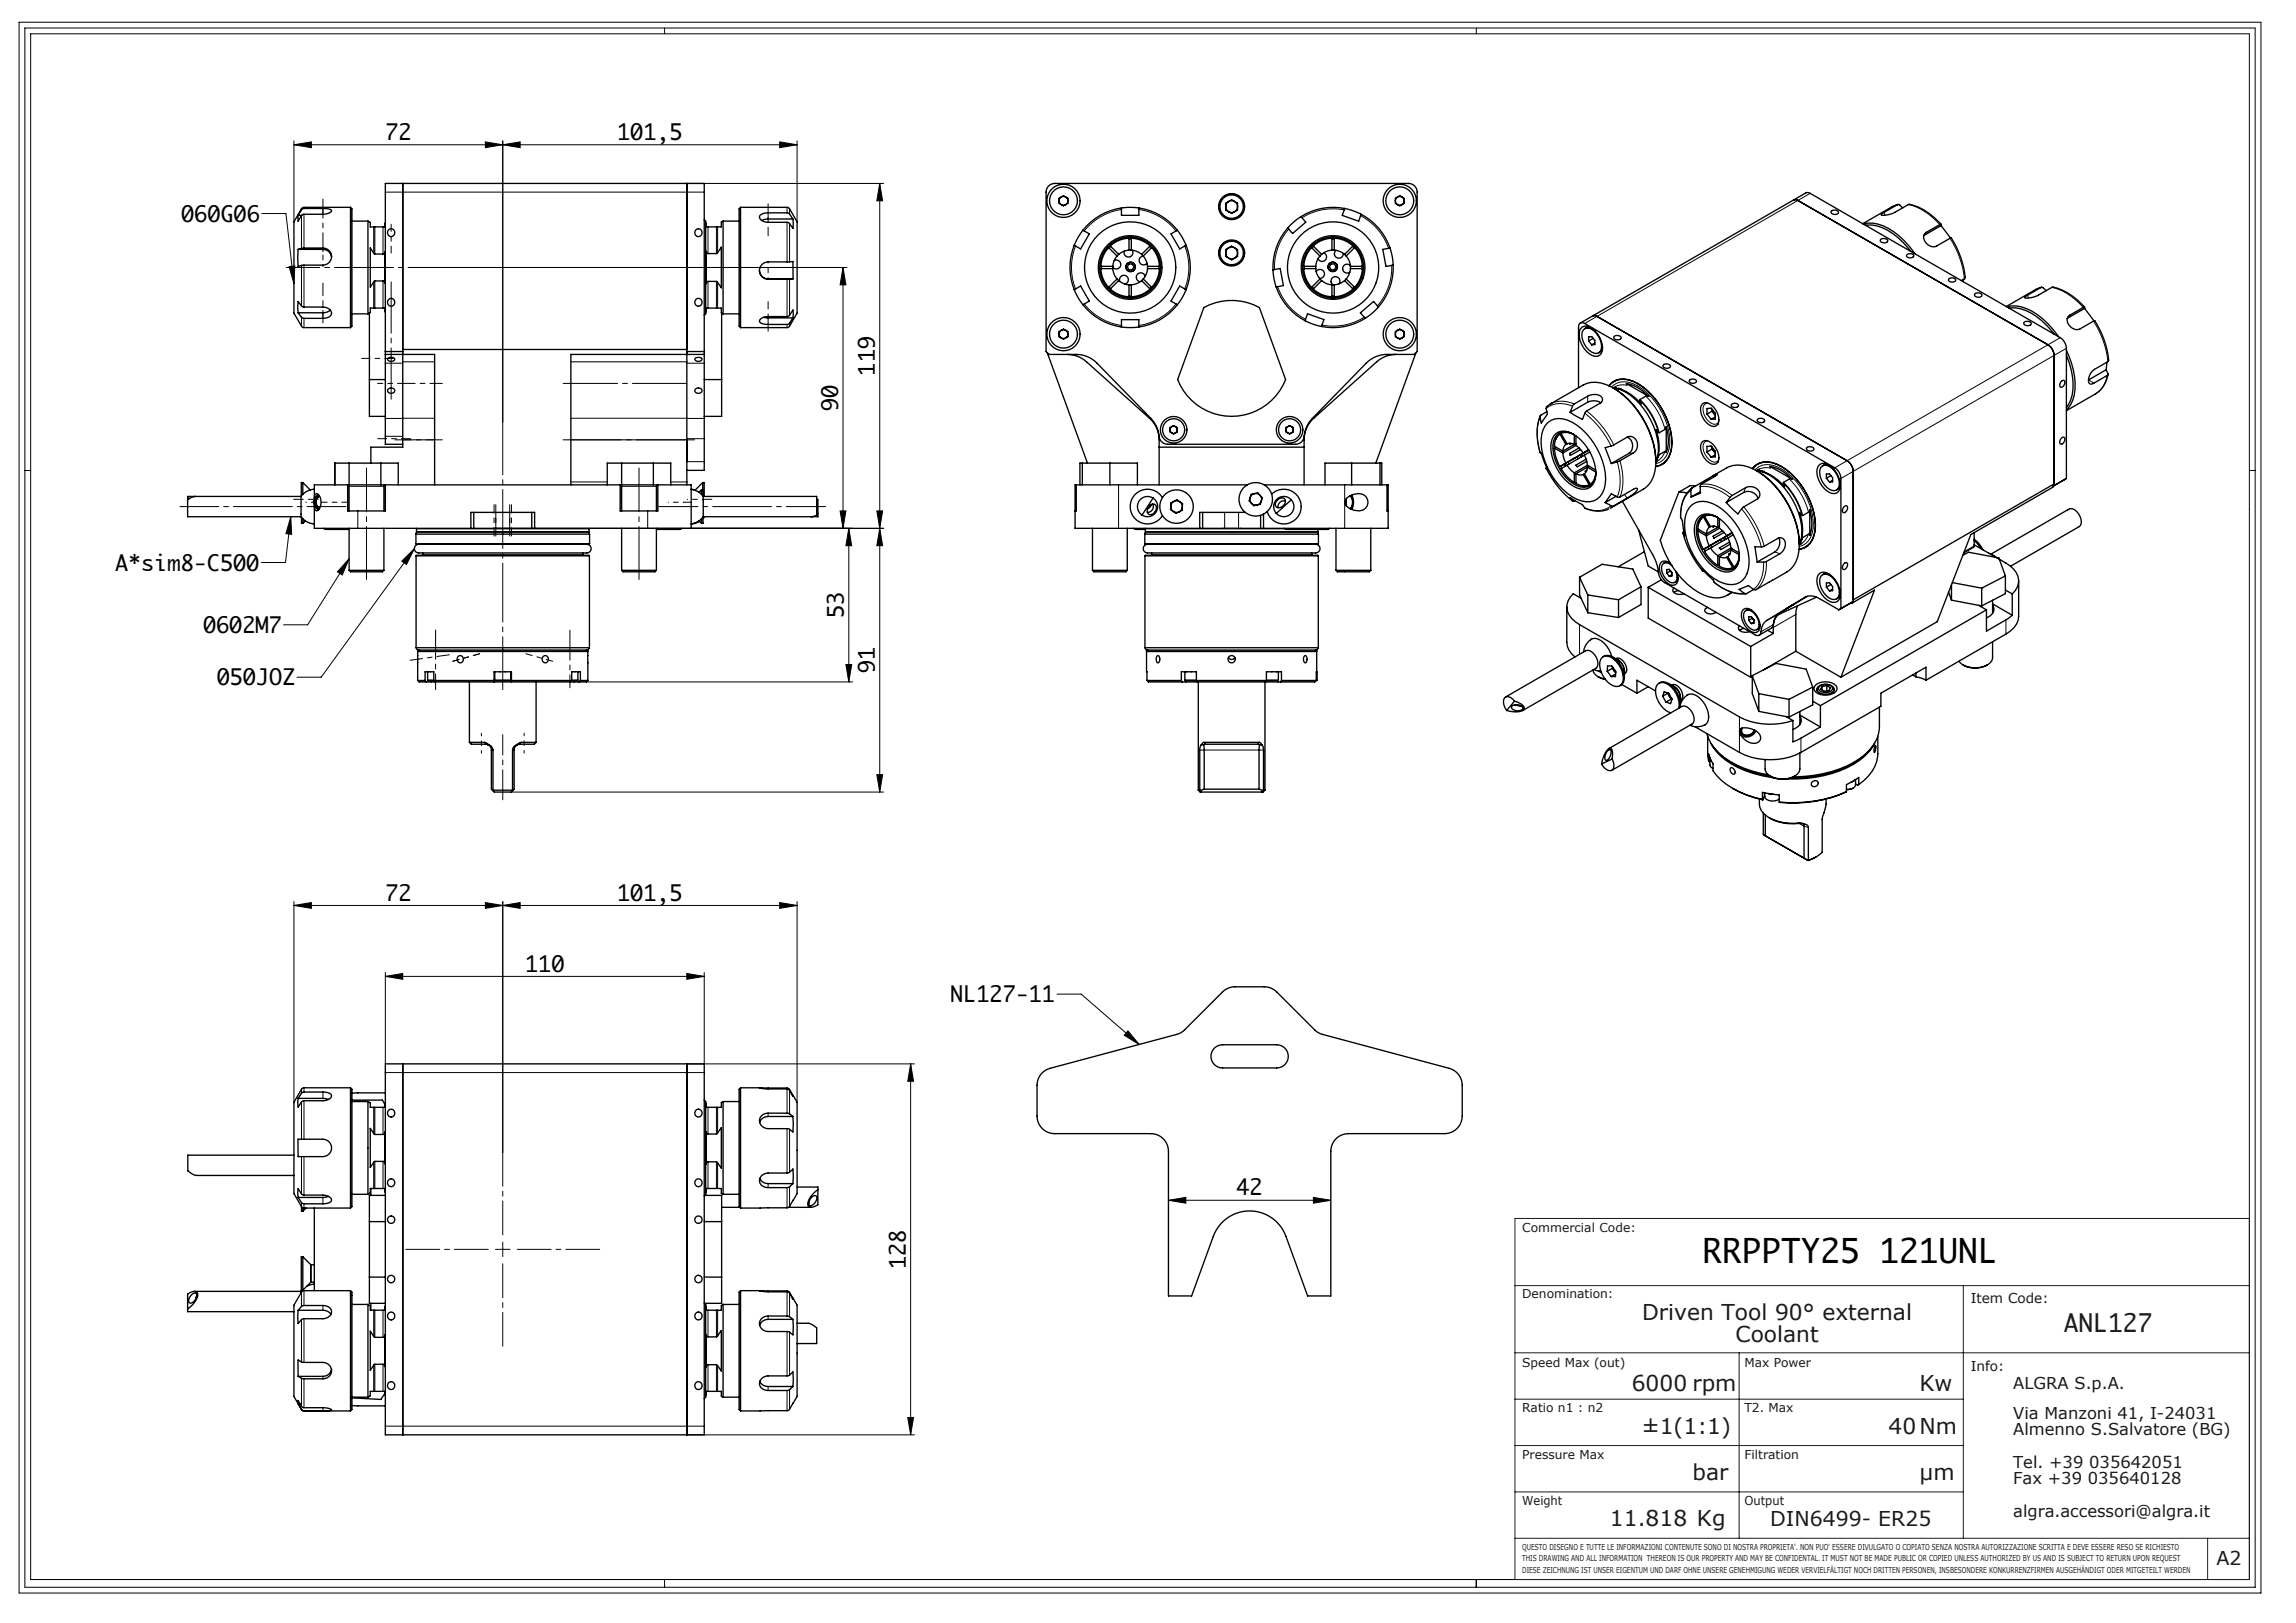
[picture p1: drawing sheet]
<svg xmlns="http://www.w3.org/2000/svg" width="594mm" height="420mm" viewBox="0 0 594 420" stroke-linecap="round" stroke-linejoin="round" font-family="sans-serif">
<defs><g id="words">
<text font-size="8.5" x="440.4" y="326.8">RRPPTY25 121UNL</text>
<text font-size="6.3" fill="#191924" x="533.9" y="344.6">ANL127</text>
<g font-size="5.6">
<text x="99.7" y="36.2">72</text>
<text x="159.7" y="36.2">101,5</text>
<text x="46.9" y="57.3">060G06</text>
<text x="226.3" y="97.2" transform="rotate(-90 226.3 97.2)">119</text>
<text x="216.8" y="106.4" transform="rotate(-90 216.8 106.4)">90</text>
<text x="29.8" y="147.7">A*sim8-C500</text>
<text x="218.4" y="160" transform="rotate(-90 218.4 160)">53</text>
<text x="52.5" y="163.8">0602M7</text>
<text x="56.1" y="177.4">050JOZ</text>
<text x="226.3" y="174.2" transform="rotate(-90 226.3 174.2)">91</text>
<text x="99.7" y="233.1">72</text>
<text x="159.7" y="233.1">101,5</text>
<text x="135.9" y="251.4">110</text>
<text x="245.8" y="259.3">NL127-11</text>
<text x="319.9" y="309.4">42</text>
<text x="234.3" y="328.4" transform="rotate(-90 234.3 328.4)">128</text>
</g>
<g font-size="5.6" fill="#191924">
<text x="424.8" y="341.5">Driven Tool 90° external</text>
<text x="449" y="347.2">Coolant</text>
<text x="422.1" y="359.8">6000 rpm</text>
<text x="496.6" y="359.8">Kw</text>
<text x="424.8" y="371.1">±1(1:1)</text>
<text x="488.6" y="371.1">40Nm</text>
<text x="437.9" y="382.9">bar</text>
<text x="496.6" y="382.9">μm</text>
<text x="416.5" y="394.9">11.818 Kg</text>
</g>
<text font-size="5.3" fill="#191924" x="457.9" y="394.9">DIN6499- ER25</text>
<text font-size="4.9" fill="#191924" x="573.5" y="405.1">A2</text>
<g font-size="4.2" fill="#191924">
<text x="520.8" y="359.4">ALGRA S.p.A.</text>
<text x="520.8" y="367.2">Via Manzoni 41, I-24031</text>
<text x="520.8" y="371.4">Almenno S.Salvatore (BG)</text>
<text x="520.8" y="379.9">Tel. +39 035642051</text>
<text x="520.8" y="384.1">Fax +39 035640128</text>
<text x="520.8" y="392.6">algra.accessori@algra.it</text>
</g>
<g font-size="3.5" fill="#191924">
<text x="509.8" y="337.2">Item Code:</text>
<text x="509.8" y="354.9">Info:</text>
</g>
<g font-size="3.2" fill="#191924">
<text x="393.8" y="318.8">Commercial Code:</text>
<text x="393.8" y="336">Denomination:</text>
<text x="393.8" y="353.7">Speed Max (out)</text>
<text x="451.3" y="353.7">Max Power</text>
<text x="393.8" y="365.5">Ratio n1 : n2</text>
<text x="451.3" y="365.5">T2. Max</text>
<text x="393.8" y="377.6">Pressure Max</text>
<text x="451.3" y="377.6">Filtration</text>
<text x="393.8" y="389.6">Weight</text>
<text x="451.3" y="389.6">Output</text>
</g>
<g font-size="2.1" fill="#191924">
<text x="393.8" y="401">QUESTO DISEGNO E TUTTE LE INFORMAZIONI CONTENUTE SONO DI NOSTRA PROPRIETA'. NON PUO' ESSERE DIVULGATO O COPIATO SENZA NOSTRA AUTORIZZAZIONE SCRITTA E DEVE ESSERE RESO SE RICHIESTO</text>
<text x="393.8" y="404">THIS DRAWING AND ALL INFORMATION THEREON IS OUR PROPERTY AND MAY BE CONFIDENTAL. IT MUST NOT BE MADE PUBLIC OR COPIED UNLESS AUTHORIZED BY US AND IS SUBJECT TO RETURN UPON REQUEST</text>
<text x="393.8" y="407.1">DIESE ZEICHNUNG IST UNSER EIGENTUM UND DARF OHNE UNSERE GENEHMIGUNG WEDER VERVIELFÄLTIGT NOCH DRITTEN PERSONEN, INSBESONDERE KONKURRENZFIRMEN AUSGEHÄNDIGT ODER MITGETEILT WERDEN</text>
</g>
</g></defs>
<g fill="none" stroke="#000" stroke-width=".26">
<path d="M4.9 5.7h580v406.6h-580zM6.4 7.2h577v403.6l-577-.1zM7.9 8.7h574v400h-574zM171.9 7.2v1.5M381.9 7.2v1.5M76 37.5l4.5-.8v1.5zM76 37.5h130.2M76 36.5v20.9M125.6 36.7l4.5 .8-4.5 .7zM130.1 36.5v72.7M130.1 37.5l4.5-.8v1.5zM201.7 36.7l4.5 .8-4.5 .7z"/>
<path d="M206.2 36.5v20.9M67.7 55.3h6.3l2 18.1M78 54v.3M78 55.8v8.5M78.6 55.4v8.8M78.6 53.7v.3M83.5 54v1.4M96.7 58.7v6.8M97 58.7v7M99.1 58.7v7M99.7 49.7h82.5M177.7 47.5h50.9"/>
<path d="M183.2 58.7v6.9M185.3 58.7v6.9M185.6 58.7v6.7M198.7 55.1v1.6M203.6 53.7v1.4M203.6 57.5v10.3M204.3 57.8v10M204.3 54v1.4M227.6 47.5l.7 4.5h-1.5zM227.6 47.5v157.5M290.1 54.2a15.2 15.2 0 0 0-9.6 5.6M294.6 54.2a15.2 15.2 0 0 1 9.7 5.6"/>
<path d="M333.4 59.3a15.2 15.2 0 0 0-3.7 10.5M347.8 54.3a15.2 15.2 0 0 0-11 2M352 55.8a15.2 15.2 0 0 1 7.2 8.5M468.3 50l-58.3 33.7M487.4 55l.3 .7M490.9 53l-1.3 .4M493.7 52.9a15.5 15.5 0 0 1 8.1 5.2M74.8 69l1.5-.2-.3 4.6zM78 68.7v10.5M78.6 68.6v10.9M83.5 64.2v.3M96.7 72.9v6.8"/>
<path d="M97 72.7v7M99.1 72.7v7M114.3 69.2h104.8M183.2 72.8v6.9M185.3 72.8v6.9M185.6 73.1v6.6M198.7 72.2v.1M203.6 72.3v9.6M204.3 72.3v9.3M218.1 69.2l.7 4.5h-1.5zM218.1 69.2v67.5M278.3 63.7a15.2 15.2 0 0 0 0 11.1"/>
<path d="M280.5 78.7a15.2 15.2 0 0 0 9.6 5.5M304.3 78.7a15.2 15.2 0 0 1-9.7 5.5M306.5 63.7a15.2 15.2 0 0 1 0 11.1M330.5 74.2a15.2 15.2 0 0 0 7.3 8.4M360.1 68.7a15.2 15.2 0 0 1-3.7 10.5M498.4 60.1l-.7 .8M504.5 61.7a23.9 23.9 0 0 1 3.7 10.5M524.5 76.4l.3 .7M528 74.4l-1.3 .5M530.8 74.4a15.5 15.5 0 0 1 8.2 5.1M78 82.1v2.3M78.6 82.4v2.4"/>
<path d="M83.5 80.9v1.5M99.7 94h4.5M104.2 93.6h8.2M147.7 93.6h30M177.7 94h4.5M198.7 82.3v1.7M203.6 84v.8M204.3 83.6v.8M352.9 82.1a15.2 15.2 0 0 1-10.9 2M420.9 99.7a4.4 4.4 0 0 0-3.1 .4M533 87.4l-58.3 33.7M534.6 90.1l-58.3 33.7"/>
<path d="M535.5 81.5l-.6 .8M540.4 98.3l1.3 .9M541.6 83.1a23.9 23.9 0 0 1 3.7 10.5M545.2 97.2a6.7 6.7 0 0 1-3 4.7M99.7 108.3h4.5M99.7 112.9h4.5M104.2 108.2h8.2M104.2 113.8h8.2M147.7 108.2h30M147.7 113.8h30M177.7 108.3h4.5M177.7 113.5h4.5"/>
<path d="M177.7 119.5h4.5M398.4 108a14.1 14.1 0 0 0 0 9.1M401.5 104.3h.2a7.3 7.3 0 0 1 5.6 .2M406.8 105.1a6.4 6.4 0 0 0-6.8 .6M410 106.9a24 24 0 0 1 6.8 8.5M410.5 106.4a24.6 24.6 0 0 1 7 8.7M410.8 102.5v1.6M416.9 100.2a4.7 4.7 0 0 1 5.7-.9 17.4 17.4 0 0 1 9.3 16.5 4.6 4.6 0 0 1-3.5 4.2M418.4 119.5a14.1 14.1 0 0 1 0 9.1M419.1 119.2a14.4 14.4 0 0 1 0 9.4M422.6 117.2l-1.2 .1M424.3 103.6a18.7 18.7 0 0 1 4.8 8.3"/>
<path d="M424.3 103.4a18.5 18.5 0 0 1 5 8.6M425.8 102.5a18.5 18.5 0 0 1 5 8.6M429.3 117.7l-.5 1M430.8 116.8a4.4 4.4 0 0 1-1.9 2.5M441.9 104.3a1.32 1.32 0 0 0-1.3 1.9 4.2 4.2 0 0 0 2.9 3.6h.5l.7-.7M441.9 114.1a1.32 1.32 0 0 0-1.3 1.9 4.2 4.2 0 0 0 2.9 3.6l.5-.1 .7-.6M6.4 121.7h1.5M75.2 133.7l.3 4.6-1.5-.2zM75.2 133.7l-1.3 11.9h-6.3M90.3 125.8h9M92.6 132.2v4.5M107.7 137.7h44.7"/>
<path d="M107.8 136.9h44.6M107.8 137.6h44.6M128.3 132.6v4.1M131.9 132.6v4.1M147.7 124.7h9.4M160.8 125.8h9M167.6 132.2v4.5M173.5 124.7h4.2M217.3 132.2h1.5l-.7 4.5zM219.6 136.7v39.8M219.6 136.7l.7 4.5h-1.5zM226.8 132.2h1.5l-.7 4.5z"/>
<path d="M227.6 136.7l.7 4.5h-1.5zM228.6 136.7h-100.9M289.4 125.5v11.2M296.3 137.7h44.7M296.3 136.9h36.1M296.3 137.6h44.6M316.8 132.6v4.1M320.4 132.6v4.1M347.9 125.5v11.2M416.8 130.9a6.4 6.4 0 0 1-6.8 .6M417.5 130.9l-.8 .6M420.2 128l.8 .9"/>
<path d="M437.4 126.9a8.2 8.2 0 0 0-2.6 7.1M439.8 125.9a10.6 10.6 0 0 1 7.8 2.8M440.1 125.3a10.8 10.8 0 0 1 8 2.9M441.2 124.3l.1 .3M450.6 131.7a25.5 25.5 0 0 1 5.1 9.8M451.1 131.2a26.2 26.2 0 0 1 5.3 10.2M451.6 126.2l-.5 1.2M454.1 121.6a4.8 4.8 0 0 1 6.2-.6 17.8 17.8 0 0 1 8.8 15.6 4.8 4.8 0 0 1-3.6 4.8M458 121.1a4.4 4.4 0 0 0-2.8 .3M461.4 125a18.7 18.7 0 0 1 4.8 8.3M461.4 124.8a18.5 18.5 0 0 1 5 8.6M462.9 124a18.5 18.5 0 0 1 5 8.5"/>
<path d="M466.4 139.1l-.5 1M467.9 138.2a4.4 4.4 0 0 1-1.8 2.4M581.9 121.7h1.5M90.3 144.6l-1.7 4.2-1.3-.8zM90.3 144.6l-10.7 17.1h-6.3M103.9 145.2l3.3-3.2-2 4.1zM107.2 142l-24.1 33.2h-6.3M109.4 143.5h41.4M297.9 143.5h41.4M443.5 150.7a10.6 10.6 0 0 0 7.7 2.8M456.3 145.5a8.2 8.2 0 0 1-2.6 7M457 145.3a8.4 8.4 0 0 1-2.7 7.3"/>
<path d="M459.1 142.8l1.4 .5M460.3 158.7l-3.2 1.9M464.6 159l-5.8 3.4M510.7 141.3l-2.5 1.5M110.6 176h1.6M111.6 176.1v.4M128 176h4.1M147.9 176h1.6M148.6 176.1v.4M151.7 176.5h68.9M218.8 172h1.5l-.7 4.5zM306.5 176h3"/>
<path d="M306.7 176.1v.4M327.6 176h3.1M330.6 176.1v.4M340.5 176h.3M408.6 161.6v7.7M418.6 170.8l.2 .2M418.6 170.8a3.4 3.4 0 0 1 1.7 3M420.2 173v.7M458.8 161.6l-3.2 1.9M519 160.4v3.7M125.3 192.1l.3 .5M127.1 194.1h.4"/>
<path d="M132.6 194.1h.4M134.8 192.1l-.2 .5M310.4 194.1h16.5M311.4 192.1l.4 .5M325.8 192.1l-.4 .5M450 185.5v9.2M465.9 191v3.7M132.3 205h96.3M226.8 200.5h1.5l-.7 4.5zM456.4 205.2v1M465.5 213.1l1.2 .7 1.1 .3M465.5 213l-.1 .1"/>
<path d="M76 234.3l4.5-.7v1.5zM76 234.3h130.2M76 233.3v51.9M125.6 233.6l4.5 .7-4.5 .8zM130.1 233.3v64.9M130.1 234.3l4.5-.7v1.5zM201.7 233.6l4.5 .7-4.5 .8zM206.2 233.3v51.9M99.7 252.7l4.5-.8v1.5zM99.7 251.7v23.6M99.7 252.7h82.5M177.7 251.9l4.5 .8-4.5 .7z"/>
<path d="M182.2 251.7v23.6M273.5 257.3h6.2l15 13M99.7 277.6h82.5M177.7 275.3h58.9M235.6 275.3l.7 4.5h-1.5zM235.6 275.3v96M291.8 266.8l2.9 3.5-3.9-2.4zM78 299.3v9.6M78 285.2v9.6M78 281.9v1M78.6 299.3v10M78.6 284.8v10"/>
<path d="M78.6 281.5v1.1M83.5 282.6v1.6M96.7 286.6v6.7M97 286.6v7M99.1 286.6v7M183.2 286.6v6.9M185.3 286.6v6.9M185.6 286.6v6.6M198.7 281.6v.2M198.7 288.1v.8M203.6 281.8v6.3M203.6 292.1v11.5"/>
<path d="M204.3 292.2v11.2M204.3 282.2v6M78 311.2v1M78.6 311.5v1.1M83.5 309.9v1.6M96.7 300.8v6.8M97 300.5v7.1M99.1 300.5v7.1M183.2 300.7v6.9M185.3 300.7v6.9M185.6 300.9v6.7M198.7 306.3v1"/>
<path d="M203.6 307.3v5.3M204.3 307.1v5.1M302.3 310.6l4.5-.7v1.5zM302.3 310.6h42M339.8 309.9l4.5 .7-4.5 .8zM78 334.4v3.7M78.6 334v3.8M80.4 327.2v4.7M80.5 327.3v4.5M83.5 337.8v1.3M96.7 339.1v6.7M97 339.1v7"/>
<path d="M99.1 339.1v7M128.2 323.3h3.7M130.1 321.4v3.8M183.2 339.1v6.9M185.3 339.1v6.9M185.6 339.1v6.6M198.7 334.1v.2M203.6 334.3v6.3M204.3 334.7v6M78 341.5v10.9M78 356.7v7.2M78.6 356.8v7.5"/>
<path d="M78.6 341.3v11.3M83.5 356.2v.6M96.7 353.3v6.8M97 353v7.1M99.1 353v7.1M183.2 353.2v6.9M185.3 353.2v6.9M185.6 353.4v6.7M198.7 340.6v.8M198.7 358.8v1M203.6 344.6v11.5M203.6 359.8v5.3"/>
<path d="M204.3 359.6v5.1M204.3 344.7v11.2M78 364.7h.1M78.6 365.1h.1M83.5 364.3v.8M99.7 369.1h82.5M177.7 371.3h58.9M234.8 366.8h1.5l-.7 4.5zM171.9 408.7v2.1M381.9 408.7v2.1"/>
<circle cx="318.6" cy="53.5" r="3"/>
<circle cx="318.6" cy="65.5" r="3"/>
</g>
<path d="M391.9 315.3h190v93.4h-190zM391.9 332.7h190M507.9 332.7v65.4M391.9 350.1h190M449.9 350.1v48M391.9 374.1h116M391.9 362.1h116M391.9 398.1h190M391.9 386.1h116M571.1 398.1v10.6" fill="none" stroke="#191924" stroke-width=".26"/>
<path d="M74 69.2h40.3M208.2 69.2h-40.3M130.1 319.6v-21.4M126.3 323.3h-21.3M130.1 327.1v21.3M133.8 323.3h21.4" fill="none" stroke="#000" stroke-width=".26" stroke-dasharray="15.2 1.3 1.3 1.3" stroke-dashoffset="6.5"/>
<path d="M198.7 67.9v4.1M78.3 129.2h4.1M83.3 130h-4.2M181.8 129.2h-4" fill="none" stroke="#000" stroke-width=".26" stroke-dasharray="15.2 1.3 1.3 1.3" stroke-dashoffset="15.1"/>
<path d="M198.7 61.1v-8.4" fill="none" stroke="#000" stroke-width=".26" stroke-dasharray="15.2 1.3 1.3 1.3" stroke-dashoffset="13"/>
<path d="M198.7 78v7.7" fill="none" stroke="#000" stroke-width=".26" stroke-dasharray="15.2 1.3 1.3 1.3" stroke-dashoffset="13.3"/>
<path d="M104.2 99.2h-6.5M89.8 130h-6.5" fill="none" stroke="#000" stroke-width=".26" stroke-dasharray="15.2 1.3 1.3 1.3" stroke-dashoffset="13.9"/>
<path d="M106.2 113.5h-8.5" fill="none" stroke="#000" stroke-width=".26" stroke-dasharray="15.2 1.3 1.3 1.3" stroke-dashoffset="12.9"/>
<path d="M93.6 92.7h8.1M127.8 130.6v8.1M128.3 130.6v8.1M131.9 130.6v8.1M132.3 130.6v8.1" fill="none" stroke="#000" stroke-width=".26" stroke-dasharray="15.2 1.3 1.3 1.3" stroke-dashoffset="13.1"/>
<path d="M101.2 58.1v7.4" fill="none" stroke="#000" stroke-width=".26" stroke-dasharray="15.2 1.3 1.3 1.3" stroke-dashoffset="13.4"/>
<path d="M101.2 103.3v-30.4" fill="none" stroke="#000" stroke-width=".26" stroke-dasharray="15.2 1.3 1.3 1.3" stroke-dashoffset="1.9"/>
<path d="M83.5 65.2v-13.7" fill="none" stroke="#000" stroke-width=".26" stroke-dasharray="15.2 1.3 1.3 1.3" stroke-dashoffset="10.3"/>
<path d="M213.6 131.1h-43.2" fill="none" stroke="#000" stroke-width=".26" stroke-dasharray="15.2 1.3 1.3 1.3" stroke-dashoffset="5.1"/>
<path d="M78.3 129.2h-2.3M176.8 130h2.1M181.8 129.2h2.4M94.8 147.6v2.4M165.3 147.6v2.4M130.1 204.5v2.5" fill="none" stroke="#000" stroke-width=".26" stroke-dasharray="15.2 1.3 1.3 1.3"/>
<path d="M83.5 69v-4.8" fill="none" stroke="#000" stroke-width=".26" stroke-dasharray="15.2 1.3 1.3 1.3" stroke-dashoffset="14.8"/>
<path d="M83.5 73.3v10.3M114.4 99.2h-10.2M116.3 169.4l-10.2 1.5" fill="none" stroke="#000" stroke-width=".26" stroke-dasharray="15.2 1.3 1.3 1.3" stroke-dashoffset="12"/>
<path d="M114.4 113.8h-12.2" fill="none" stroke="#000" stroke-width=".26" stroke-dasharray="15.2 1.3 1.3 1.3" stroke-dashoffset="11"/>
<path d="M145.7 99.2h32" fill="none" stroke="#000" stroke-width=".26" stroke-dasharray="15.2 1.3 1.3 1.3" stroke-dashoffset="1.1"/>
<path d="M145.7 113.8h34" fill="none" stroke="#000" stroke-width=".26" stroke-dasharray="15.2 1.3 1.3 1.3" stroke-dashoffset=".1"/>
<path d="M130.1 178.5v-69.3" fill="none" stroke="#000" stroke-width=".26" stroke-dasharray="15.2 1.3 1.3 1.3" stroke-dashoffset="1.6"/>
<path d="M124.1 169.2l-7 1.9M136 169.2l7 1.9" fill="none" stroke="#000" stroke-width=".26" stroke-dasharray="15.2 1.3 1.3 1.3" stroke-dashoffset="13.5"/>
<path d="M94.8 121.1v26.5M165.3 121.1v26.5" fill="none" stroke="#000" stroke-width=".26" stroke-dasharray="15.2 1.3 1.3 1.3" stroke-dashoffset="3.9"/>
<path d="M46.5 131.1h43" fill="none" stroke="#000" stroke-width=".26" stroke-dasharray="15.2 1.3 1.3 1.3" stroke-dashoffset="5.2"/>
<path d="M112.7 163.1v15.4" fill="none" stroke="#000" stroke-width=".26" stroke-dasharray="15.2 1.3 1.3 1.3" stroke-dashoffset="7.7"/>
<path d="M130.1 204.5v-14.4" fill="none" stroke="#000" stroke-width=".26" stroke-dasharray="15.2 1.3 1.3 1.3" stroke-dashoffset="10"/>
<path d="M124.5 194.9v-5.1M135.6 194.9v-5.2" fill="none" stroke="#000" stroke-width=".26" stroke-dasharray="15.2 1.3 1.3 1.3" stroke-dashoffset="14.6"/>
<path d="M176.8 130h-3.9" fill="none" stroke="#000" stroke-width=".26" stroke-dasharray="15.2 1.3 1.3 1.3" stroke-dashoffset="15.2"/>
<path d="M147.4 163.1v14.9" fill="none" stroke="#000" stroke-width=".26" stroke-dasharray="15.2 1.3 1.3 1.3" stroke-dashoffset="7.5"/>
<g fill="#000">
<path d="M76 37.5l4.5-.8v1.5zM125.6 36.7l4.5 .8-4.5 .7zM99.7 252.7l4.5-.8v1.5zM177.7 251.9l4.5 .8-4.5 .7zM76 234.3l4.5-.7v1.5zM125.6 233.6l4.5 .7-4.5 .8z"/>
<path d="M201.7 36.7l4.5 .8-4.5 .7zM130.1 37.5l4.5-.8v1.5zM201.7 233.6l4.5 .7-4.5 .8zM130.1 234.3l4.5-.7v1.5z"/>
<path d="M74.8 69l1.5-.2-.3 4.6zM75.2 133.7l.3 4.6-1.5-.2zM90.3 144.6l-1.7 4.2-1.3-.8zM103.9 145.2l3.3-3.2-2 4.1zM291.8 266.8l2.9 3.5-3.9-2.4z"/>
<path d="M218.1 69.2l.7 4.5h-1.5zM217.3 132.2h1.5l-.7 4.5zM227.6 47.5l.7 4.5h-1.5zM226.8 132.2h1.5l-.7 4.5zM235.6 275.3l.7 4.5h-1.5zM234.8 366.8h1.5l-.7 4.5z"/>
<path d="M218.8 172h1.5l-.7 4.5zM219.6 136.7l.7 4.5h-1.5zM226.8 200.5h1.5l-.7 4.5zM227.6 136.7l.7 4.5h-1.5z"/>
<path d="M302.3 310.6l4.5-.7v1.5zM339.8 309.9l4.5 .7-4.5 .8z"/>
</g>
<g fill="none" stroke="#000" stroke-width=".35">
<path d="M77.1 55.7h.9M78.1 54.2l.5-.2h5.7a1.21 1.21 0 0 1 1.5 .6 2.5 2.5 0 0 1-2.3 .8l-4.9 .1-.6 .3-.9 1.4a3.1 3.1 0 0 1 1-3zM90.7 53.7h-12.3l-.4 .3-2 3.4v23.6l2 3.4 .4 .4h12.3M90.7 53.7l.3 .3v30.4l-.3 .4M90.7 53.7v31.1M91 57.2h4.2M95.2 57.2l.6 .4v1.1h3.7l.2-1.1M95.2 57.2v24M104.2 47.5v68.2h-8.3v4.1M177.7 47.5v78M182.2 56.8a.96 .96 0 0 1 .4 1.2v22.4a.96 .96 0 0 1-.4 1.2M187.1 57.2l-.5 .3v1.2h-3.9l-.1-1.2"/>
<path d="M187.1 57.2v24M187.1 57.2h4.1M191.6 53.7h12.2l.5 .3 1.9 3.4v23.6l-1.9 3.4-.5 .4h-12.2M191.6 53.7l-.4 .3v30.4l.4 .4M191.6 53.7v31.1M196.6 55.8a2.77 2.77 0 0 1 2.1-.7h5.2a2.86 2.86 0 0 1 1.3 2.8l-.1 1.2-.9-1.3-.3-.2-5.2-.1a2.22 2.22 0 0 1-2.2-1.3zM205.1 56.7h-6.4l-1.6 .4M274 51.3l1.1-.6 1.2 .6v1.3l-1.2 .7-1.1-.7zM280.2 59.6l1.6 .9-2.2 3.9-1.7-.9M280.2 59.6l-1.3 1.8-1 2.1M290.1 53.8v1.9h4.5v-1.9M290.1 53.8a15.6 15.6 0 0 0-9.9 5.8"/>
<path d="M290.1 53.8l2.5-.1 2 .1M294.6 53.8a15.6 15.6 0 0 1 10 5.8M304.6 59.6l-1.6 .9 1.1 2 1.1 1.9 1.6-.9M304.6 59.6l1.3 1.8 .9 2.1M317.1 52.6l1.5-.9 1.6 .9v1.8l-1.6 .8-1.5-.8zM333.2 59a15.6 15.6 0 0 0-3.9 10.8M336.6 56.1l1.2 1.4-1.7 1.5-1.7 1.4-1.2-1.4M336.6 56.1l-1.8 1.3-1.6 1.6M347.9 54l-.6 1.7 4.2 1.5 .6-1.8M347.9 54a15.6 15.6 0 0 0-11.3 2.1M347.9 54l2.4 .6 1.8 .8M352.1 55.4a15.6 15.6 0 0 1 7.5 8.8"/>
<path d="M361 51.3l1.1-.6 1.2 .6v1.3l-1.2 .7-1.1-.7zM464 51.8l3.2-1.9 .5-.1 .6 .2 64.7 37.4a3.5 3.5 0 0 1 1.6 2.7v33.7l-3.4 2M464 51.8l.5-.1 .6 .2 64.7 37.3a3.5 3.5 0 0 1 1.6 2.8v33.7M464 51.8l-52 30M473.8 54.6a1.1 1.1 0 0 1 1.8 .5 1.1 1.1 0 0 1-1.9-.3zM482 58a8.2 8.2 0 0 1 6.6 1.1 21.7 21.7 0 0 1 6.8 6.6M482.6 58.3a9.6 9.6 0 0 1 7.1 2.2 21.7 21.7 0 0 1 4.6 4.6M489.6 53.4l-7.7 4.5M491.1 52.9l-1.5 .6M494 52.9a15.2 15.2 0 0 1 8.2 5.2M494 52.9l-4 2.2-1.7 .5a1.46 1.46 0 0 1-1.6-.1l4.2-2.5 .4-.1 1 .9M502.2 58.4l-.2-.4-3.6 2.1a1.99 1.99 0 0 0 .6 3.4l.9 .3h.9l4-2.3a22.2 22.2 0 0 1 3.6 10.5l-1 .6"/>
<path d="M502.2 58.4l-4.6 2.6M502.2 58.4l2.4 3.2M77.1 78l.9 1.2 .4 .2 5.1 .1a1.79 1.79 0 0 1 2.2 2 2.48 2.48 0 0 1-2.2 .9l-5.1-.1a2.68 2.68 0 0 1-1.4-2.8zM77.1 64.5l1.3-.3h5.1a2.21 2.21 0 0 1 2.3 2.2 2.21 2.21 0 0 1-2.3 2.2h-5.1l-1.3 .4zM77.1 64.5h6.4a2.23 2.23 0 0 1 2.3 2M95.8 64.2l1.1 1.5h2.3l.3-.6v8.2l-.3-.6h-2.3l-1.1 1.6zM182.7 65l.4 .6h2.3l1.2-1.6v10.5l-1.2-1.7h-2.3l-.4 .6zM196.5 69.9a2.25 2.25 0 0 0 2.2 2.3h6.4M197.1 68.5l1.4-.7 6.6-.1v4.5l-6.4 .1a2.24 2.24 0 0 1-2.1-1.4 2.24 2.24 0 0 1 .5-2.4zM277.9 75l1.7-1 2.2 3.9-1.6 1M277.9 63.5a15.6 15.6 0 0 0 0 11.5M277.9 75l1 2 1.3 1.9"/>
<path d="M280.2 78.9a15.6 15.6 0 0 0 9.9 5.7M284.6 69.5h3.3M284.6 68.9h3.3M284.8 69.5a7.6 7.6 0 0 0 2 4.9M284.9 68.9v.6M286.6 63.9l2.4 2.4M286.8 64.1a7.6 7.6 0 0 0-2 4.8M286.9 74.3l.4 .4M287.1 63.5l2.3 2.3M287.2 74.8a7.6 7.6 0 0 0 4.9 2M287.3 63.7l-.4 .5M287.9 69.5a4.5 4.5 0 0 0 1.1 2.7"/>
<path d="M287.9 68.9v.6M288.3 67.4a1.16 1.16 0 0 1 1.5 .4 1.16 1.16 0 0 1-.3 1.6 1.16 1.16 0 0 1-1.6-.2M289 66.3a4.5 4.5 0 0 0-1.1 2.6M289 72.2l.4 .4M289 72.2l-2.4 2.4M289.4 72.6a4.5 4.5 0 0 0 2.7 1.1M289.4 65.8l-.4 .5M289.4 72.6l-2.3 2.3M289.7 72.8a1.16 1.16 0 0 1 .7-1.5 1.16 1.16 0 0 1 1.5 .8 1.16 1.16 0 0 1-.8 1.4M292.1 68.3h.8l.5 .8-.5 .7h-.8l-.5-.7zM292.1 61.6a7.6 7.6 0 0 0-4.9 2M292.1 64.7a4.5 4.5 0 0 0-2.7 1.1"/>
<path d="M292.1 61.8h.6M292.1 64.7h.6M292.1 76.7h.6M292.1 73.7h.6M292.1 61.4v3.3M292.1 73.7v3.3M292.7 61.6a7.6 7.6 0 0 1 4.8 2M292.7 64.7a4.5 4.5 0 0 1 2.6 1.1M292.7 61.4v3.3M292.7 73.7v3.4M292.9 64.8a1.16 1.16 0 0 1-.8 1.7 1.16 1.16 0 0 1-1.2-1.5M295.3 72.6a4.5 4.5 0 0 1-2.6 1.1"/>
<path d="M295.3 65.8l.5 .5M295.3 72.6l2.2 2.2M295.8 66.3a4.5 4.5 0 0 1 1.1 2.6M295.8 72.2l-.5 .4M295.8 72.2l2.3 2.3M295.8 66.2a1.16 1.16 0 0 0-1 1.7 1.16 1.16 0 0 0 2 .2M296.3 71.5a1.16 1.16 0 0 0-2-.5 1.16 1.16 0 0 0 .7 1.9M296.9 69.5a4.5 4.5 0 0 1-1.1 2.7M296.9 68.9v.6M296.9 68.9h3.3M296.9 69.5h3.3M297.4 63.7l.5 .5"/>
<path d="M297.5 74.8a7.6 7.6 0 0 1-4.8 2M297.5 74.8l.2 .1M297.7 63.5l-2.4 2.3M297.9 74.3l-.5 .4M298 64.1a7.6 7.6 0 0 1 2 4.8M298.1 63.9l-2.3 2.4M299.8 68.9v.6M300 69.5a7.6 7.6 0 0 1-2 4.9M304.6 78.9a15.6 15.6 0 0 1-10 5.7M306.8 75l-1.6-1-2.2 3.9 1.6 1M306.8 63.5a15.6 15.6 0 0 1 0 11.5M306.8 75l-.9 2-1.3 1.9"/>
<path d="M311.5 79.6a15 15 0 0 1 14.3 0l6.8 18.6a15 15 0 0 1-14 9.5 15 15 0 0 1-13.9-9.5zM317.1 64.6l1.5-.9 1.6 .9v1.8l-1.6 .8-1.5-.8zM329.3 69.8l1.9-.3 .4 2.2 .4 2.2-1.8 .4M329.3 69.8l.3 2.3 .6 2.2M330.2 74.3a15.6 15.6 0 0 0 7.4 8.7M337.1 69.5h3.3M337.1 68.9h3.3M337.3 69.5a7.6 7.6 0 0 0 2 4.9M337.4 68.9v.6M339.1 63.9l.2 .2M339.3 64.1a7.6 7.6 0 0 0-2 4.8M339.3 64.1l2.2 2.2"/>
<path d="M339.4 74.3l.4 .4M339.6 63.5l2.3 2.3M339.7 74.8a7.6 7.6 0 0 0 4.9 2M339.8 63.7l-.4 .5M340.4 69.5a4.5 4.5 0 0 0 1.1 2.7M340.4 68.9v.6M340.5 70.3a1.16 1.16 0 0 1 2.1 .1 1.16 1.16 0 0 1-1.2 1.6M341.5 66.3a4.5 4.5 0 0 0-1.1 2.6M341.5 72.2l.4 .4M341.5 72.2l-2.4 2.3M341.9 72.6a4.5 4.5 0 0 0 2.7 1.1M341.9 65.8l-.4 .5"/>
<path d="M341.9 72.6l-2.3 2.3M342.5 65.4a1.16 1.16 0 0 1 .4 1.9 1.16 1.16 0 0 1-1.9-.3M344.4 68.3h.8l.5 .8-.5 .7h-.8l-.5-.7zM344.6 61.6a7.6 7.6 0 0 0-4.9 2M344.6 64.7a4.5 4.5 0 0 0-2.7 1.1M344.6 76.7h.6M344.6 73.7h.6M344.6 61.8h.6M344.6 64.7h.6M344.6 61.4v3.3M344.6 73.7v3.3M345.2 61.6a7.6 7.6 0 0 1 4.8 2"/>
<path d="M345.2 64.7a4.5 4.5 0 0 1 2.6 1.1M345.2 61.4v3.3M345.2 73.7v3.4M345.6 64.8a1.16 1.16 0 0 0 .3 1.9 1.16 1.16 0 0 0 1.6-1.1M346.4 73.4a1.16 1.16 0 0 0-.2-1.6 1.16 1.16 0 0 0-1.7 .3 1.16 1.16 0 0 0 .4 1.6M347.8 72.6a4.5 4.5 0 0 1-2.6 1.1M347.8 65.8l.5 .5M347.8 72.6l2.4 2.3M348.3 66.3a4.5 4.5 0 0 1 1.1 2.6M348.3 72.2l-.5 .4M348.3 72.2l2.3 2.3M349.4 68.7a1.16 1.16 0 0 0-1.7-.1 1.16 1.16 0 0 0-.1 1.7 1.16 1.16 0 0 0 1.6 .1"/>
<path d="M349.4 69.5a4.5 4.5 0 0 1-1.1 2.7M349.4 68.9v.6M349.4 68.9h3.3M349.4 69.5h3.3M349.9 63.7l.5 .5M350 74.8a7.6 7.6 0 0 1-4.8 2M350.2 63.5l-2.4 2.3M350.4 74.3l-.5 .4M350.5 64.1a7.6 7.6 0 0 1 2 4.8M350.6 63.9l-2.3 2.4M352.3 68.9v.6M352.5 69.5a7.6 7.6 0 0 1-2 4.9"/>
<path d="M356.6 79.5l-1.2-1.5-3.4 2.9 1.2 1.5M356.6 79.5l-1.6 1.5-1.8 1.4M359.6 64.2l-1.9 .3 .9 4.5 1.8-.4M359.6 64.2l.6 2.2 .2 2.2M360.4 68.6a15.6 15.6 0 0 1-3.8 10.9M486.6 61.9a1.1 1.1 0 0 1 1.8 .6 1.1 1.1 0 0 1-1.9-.4zM493.4 65.9a1.02 1.02 0 0 1 1.7 .4 1.04 1.04 0 0 1-1.8-.3zM504.2 72.1a1.02 1.02 0 0 1 1.7 .5 1.04 1.04 0 0 1-1 .4 1.04 1.04 0 0 1-.8-.7zM507.9 72.3v.6M511 76a1.1 1.1 0 0 1 1.7 .5 1.1 1.1 0 0 1-1.9-.3zM519.2 79.4a8.2 8.2 0 0 1 6.5 1.2 21.7 21.7 0 0 1 6.9 6.5M519.7 79.7a9.6 9.6 0 0 1 7.1 2.2 21.7 21.7 0 0 1 4.7 4.6"/>
<path d="M528.2 74.3l-1.6 .7-7.6 4.3M529.4 75.2l-1-.8h-.4l-4.2 2.5a3.4 3.4 0 0 0 3-.3l4-2.2a12.3 12.3 0 0 1 7.9 4.4l.6 .7M539.3 79.8l-.2-.3-3.6 2a1.99 1.99 0 0 0 .7 3.4l.8 .4 .9-.1 4-2.2a22.2 22.2 0 0 1 3.6 10.4l-3.6 2.2a3 3 0 0 0-1.3 3.7h.8l3.9-2.2 .1-.4-.5-1M539.3 79.8l-4.5 2.6M539.3 79.8l2.4 3.2M85.5 80.2a2.64 2.64 0 0 1-2 .7h-6.4M91 81.2h4.2M95.6 98.2v9.5h4.1M95.6 98.2h4.1M95.6 81v17.2M99.7 80.9l-.2-1.2h-3.7v1.2l-.6 .3M99.7 91.7v-44.2h82.5v44.2"/>
<path d="M99.7 91.7v23.3h4.5M99.7 91h4.5M99.7 91.7h12.7v33.8M100.4 92.7a1.27 1.27 0 0 1 1.7 .3 .99 .99 0 0 1-.9 .5 .99 .99 0 0 1-.9-.7zM104.2 90.4h73.5M177.7 91h4.5M179.8 92.7a1.28 1.28 0 0 1 1.8 .2 1.02 1.02 0 0 1-.9 .6 1.02 1.02 0 0 1-.9-.6zM182.2 91.7v30h-4.5M182.2 91.7h-34.5v33.8M182.2 98.2h4.5M182.6 80.9l.1-1.2h3.9v1.3l.5 .2M186.7 98.2v9.5h-4.5"/>
<path d="M186.7 81v17.2M187.1 81.2h4.1M196.6 82.7a2.75 2.75 0 0 1 2.1-.8h5.2l1.2-1.7a3.1 3.1 0 0 1-1.2 3.7h-5.7a1.63 1.63 0 0 1-1.7-.8zM197.6 82.1l7.5 .2M270.9 91.3l.2 .4M271.1 91.7h7.3a7.5 7.5 0 0 1 5.4 2.3l14 14.3a9.1 9.1 0 0 1 2.3 5.4l.8 .9 1.2 .4h33.1a2.4 2.4 0 0 0 2.3-2.7l.6-1.9 1-1.6 14.4-14.8a7.5 7.5 0 0 1 5.3-2.3h7.4M271.1 91.7l10.2 28.1M271.4 91.7l-.8-.7v-41.3a2.25 2.25 0 0 1 2.3-2.2h91.5a2.25 2.25 0 0 1 2.2 2.2v41.3l-.7 .7M274 85.8l1.1-.6 1.2 .6v1.3l-1.2 .7-1.1-.7zM276.1 91.7a7.5 7.5 0 0 1 5 1.9l16.3 14.6a7.5 7.5 0 0 1 2.5 5.6v11.7M290.1 84.6v-1.9h4.5v1.9M290.1 84.6l2.3 .2 2.2-.2"/>
<path d="M337.6 83l.7-1.8 .5 .2 3.7 1.3-.6 1.8M337.6 83l2.1 .9 2.2 .6M353.2 82.4a15.6 15.6 0 0 1-11.3 2.1M361 85.8l1.1-.6 1.2 .6v1.3l-1.2 .7-1.1-.7zM361.2 91.7a7.5 7.5 0 0 0-5 1.9l-16.3 14.6a7.5 7.5 0 0 0-2.5 5.6v11.7M366.3 91.3l-10.4 28.5M409.3 84.7a3.2 3.2 0 0 1 4 1.7 5.1 5.1 0 0 1 1 5.1 1.93 1.93 0 0 1-3.1 .1 5.8 5.8 0 0 1-2.3-6.5zM409.6 85.4a1.57 1.57 0 0 1 2.2-.2 4.9 4.9 0 0 1 2.2 5.7 1.57 1.57 0 0 1-2.2 .2 4.9 4.9 0 0 1-2.2-5.7zM411 88.2v-1l.8-.1 .8 1v1.1h-.8M411 88.2l.8 1M411.8 85a1.66 1.66 0 0 0-1.8 0M412 81.8l.5-.1 .7 .2 64.7 37.3a3.5 3.5 0 0 1 1.5 2.8v33.7"/>
<path d="M412 81.8l-3.2 1.8M412.2 87.6l-1.2 .6M412.6 88.8l-.8 .4M414.6 89.8a1.66 1.66 0 0 1-1 1.5M416.2 99.8a4.8 4.8 0 0 1 6.3-1.2 18.7 18.7 0 0 1 10 17.3 5 5 0 0 1-4.2 4.9M416.3 99.9a4.8 4.8 0 0 1 6.2-1.2 18.6 18.6 0 0 1 9.9 17.2 5 5 0 0 1-4.1 4.8M417.6 87a1.1 1.1 0 0 1 1.8 .5 1.1 1.1 0 0 1-1.9-.3zM418.3 98.3l-.7 .4M420.8 99.3a10.4 10.4 0 0 1 5.7 3.3M420.8 99.3l.1 .4M420.8 99.3l5.7 3.3M430.4 94.4a1.1 1.1 0 0 1 1.7 .5 1.1 1.1 0 0 1-1.9-.3z"/>
<path d="M437.2 98.3a1.02 1.02 0 0 1 1.7 .5 1.04 1.04 0 0 1-1 .4 1.04 1.04 0 0 1-.9-.7zM523.7 83.4a1.1 1.1 0 0 1 1.8 .5 1.1 1.1 0 0 1-1.9-.4zM533.3 98.7a.55 .55 0 0 1 .8-.1 .55 .55 0 0 1 0 .8l-.1 .3a.59 .59 0 0 1-.9 .5 .59 .59 0 0 1-.1-1zM534.6 91.9a16.8 16.8 0 0 1 1.1 11.6l-1.1 2M534.6 90.7a17.6 17.6 0 0 1 1.6 12.9l-.5 1.2-1.1 1.3M544.9 95.7l-4.5 2.6M545.1 93.7l-.2 2M545.4 96.8a6.9 6.9 0 0 1-3.3 5.2M90.3 119.8v5.7M98.5 119.8v5.7M100.5 100.6a.85 .85 0 0 1 1.1-.2 .85 .85 0 0 1 .3 1.1 .85 .85 0 0 1-1.1 .3 .85 .85 0 0 1-.3-1.2zM160.8 119.8v5.7"/>
<path d="M169 119.8v5.7M180 100.6a.85 .85 0 0 1 1.1-.2 .85 .85 0 0 1 .3 1.1 .85 .85 0 0 1-1.1 .3 .85 .85 0 0 1-.3-1.2zM280 119.8v5.7M287.1 119.8v5.7M299.9 115.7h37.5M302.7 110.7l.9-.6 1 .6v1.1l-1 .5-.9-.5zM332.7 110.7l.9-.6 1 .6v1.1l-1 .5-.9-.5zM349.7 119.8v5.7M357 119.8v5.7M398.4 117.1l.3 .2 1.6 4.1-.3-.2M398.5 107.6a13.9 13.9 0 0 0-.1 9.5M400.2 105.2l-.2 .5 .3 1.5-1.6 2.3-.3-1.6 .1-.3 1.7-1.1"/>
<path d="M400.4 109.4a5.3 5.3 0 0 1 6.3-.1 17.9 17.9 0 0 1 8.6 16 4.8 4.8 0 0 1-7.3 3.9 18 18 0 0 1-9.3-15.6 6.1 6.1 0 0 1 1.7-4.2zM401.5 104.3l-.4 .2 8.5-4.9a7.6 7.6 0 0 1 7.4 .6 24 24 0 0 1 11.4 20.1 7.3 7.3 0 0 1-3.2 6.3l-8.5 4.9M401.5 104.4l-1.4 .8M402.1 116a11 11 0 0 0 1.5 4.7M402.1 116l2.2 1.2M402.3 115.5v.1M402.3 115.6l-.2 .4M402.6 112.2a4.5 4.5 0 0 1 5.5 .8 12.6 12.6 0 0 1 4.7 10.6 3.3 3.3 0 0 1-4.7 2.7 12.2 12.2 0 0 1-6.8-11.7l.3-1zM403.6 112.3a3.8 3.8 0 0 0-1.5 3.2l2.2 1.2M403.6 112.3l1.5 2.7M403.7 112l-.9 .9-.3 .8M403.8 111.9l-.2 .4"/>
<path d="M403.9 112.2a3.8 3.8 0 0 1 3.4 .3v2.5M403.9 112.2l1.5 2.6M404 111.9l-.1 .3M404.3 117.2l.3 1.3 .5 1.4M405.1 115a2.24 2.24 0 0 0-.8 1.7M405.1 119.9l-1.5 .8M405.4 114.8a2.24 2.24 0 0 1 1.9 .2M405.4 114.8l-.3 .2M405.7 119.5l.2 .6M406.2 114.7l-.1 .3 .4-.3M407.2 104.6l3.6-2.1a2.81 2.81 0 0 1 3.8 .6l-.1 .7-.4 .5-3.9 2.3-.8 1.9-3.2-1.8zM407.2 112.4a3.3 3.3 0 0 0-3.6-.4 3.3 3.3 0 0 0-1.8 3.2 11.9 11.9 0 0 0 6.3 10.5 3.3 3.3 0 0 0 3.5-.2 3.3 3.3 0 0 0 1.3-3.2"/>
<path d="M407.3 115l.4-.2-3.4 1.9M407.5 118.5l-3.9 2.2M407.7 115.3l1 .8 .9 1.2 1.4-.9-5.9 3.5M407.7 112.8v2.5M407.7 115.3l-3.4 1.9M408 118.2l.3 .5M408.4 100.3v-15.7a.97 .97 0 0 1 .4-1 .97 .97 0 0 1 1.2 .1l64.7 37.4a3.5 3.5 0 0 1 1.6 2.7v33.7M408.5 115.9l-2.4 1.4 .1 .6 2.7-1.6M408.8 117.7l.3 .6M409.1 117.5l.3 .5M409.9 117.8l.5 1.3 .3 1.3M409.9 117.8l-4.5 2.6"/>
<path d="M410.4 118.8l-2.7 1.6 .4 .4 2.4-1.4M411 116.5l-4.2 2.4M411.3 117l-1.4 .8M414.2 104.2a3.4 3.4 0 0 0-3.4-.1l-4.6 2.6M417.3 100.3a13.4 13.4 0 0 1 8.9 6.9 14.9 14.9 0 0 1 2.4 11.9l-.2 .5M417.4 100.4a23.6 23.6 0 0 1 11 19.1M417.6 100.4a10.5 10.5 0 0 1 7 4.1l-.3-1.1 1.6-.9 .6 .1M417.8 100.1l-.4 .2M418.7 100.5l.3 .1zM419.4 100.5l-.4 .1M421 113.1a2.16 2.16 0 0 1 2.4 1 2.16 2.16 0 0 1-.3 2.6l-.4 .5-3.6 2-2.2 .8M421 113.1l-3.7 2.1-2 .7 1.6 4.1"/>
<path d="M421 113.1a2.49 2.49 0 0 1 .4 4.2l-4.5 2.7M428.9 119.3l-.5 .2M429.1 118l-.2 .3zM430.6 119.8l-.7 .3M431.1 110.4l-.3 .7-1.6 .9-.8-.8a11 11 0 0 1 .1 8.1M431.1 117.1l-.3-.3-1.5 .9-.2 .3M431.1 110.4a10.5 10.5 0 0 1 0 6.7M431.1 110.4v6.7M440.5 114.3a1.85 1.85 0 0 1 2.3 .4 4.5 4.5 0 0 1 1.6 5 1.55 1.55 0 0 1-2.2 0 4.8 4.8 0 0 1-2.1-5zM440.5 104.5a1.85 1.85 0 0 1 2.3 .4 4.5 4.5 0 0 1 1.6 5 1.55 1.55 0 0 1-2.2 0 4.8 4.8 0 0 1-2.1-5zM441.3 104.2h-.1M441.3 114h-.1"/>
<path d="M441.6 107.2v-1.5l1.1-.1 1.1 1.4v1.4l-1.1 .1M441.6 117v-1.5l1.1-.1 1.1 1.4v1.4l-1.1 .1M441.6 107.2l1.1 1.3M441.6 117l1.1 1.3M442.9 105.9v.5M442.9 115.7v.5M442.9 106.4l-1.3 .8M442.9 106.4l.9 1M442.9 116.2l-1.3 .8M442.9 116.2l.9 1M443 106l.3 .7 .5 .7M443 115.8l.3 .7 .5 .7"/>
<path d="M443.8 107.9l-1.1 .6M443.8 117.7l-1.1 .6M444.5 119.5l-.1 .1M444.5 109.7h.1M448 104.6a1.02 1.02 0 0 1 1.7 .5 1.04 1.04 0 0 1-1 .4 1.04 1.04 0 0 1-.8-.7zM454.8 108.5a1.1 1.1 0 0 1 1.7 .5 1.1 1.1 0 0 1-1.9-.4zM455.4 119.8l-.7 .3M467.5 115.8a1.1 1.1 0 0 1 1.8 .5 1.1 1.1 0 0 1-1.9-.3zM533.3 113.4a.55 .55 0 0 1 .8-.1 .55 .55 0 0 1 0 .8l-.1 .3a.59 .59 0 0 1-.9 .5 .59 .59 0 0 1-.1-1zM542.2 101.9l-7.6 4.4M48.6 128.9l.3 .2M48.6 128.9v.4"/>
<path d="M50.5 128.5l-1 .2-1 .6v4.4h29.4M77.9 133.7a4.5 4.5 0 0 0 3.4 1.9M77.9 128.5h-29.3v.4M77.9 128.5v5.2M78 133.9v1.5h.4M78.3 124.9v3M78.3 124.9h-.3v3.5M78.3 124.9l1.9 1.9M78.4 134.3v1.1M79 134.8l-.6 .6M81.3 126.6a4.5 4.5 0 0 0-3.4 1.9M82.4 128a2.3 2.3 0 0 0-1.1 2v-.5a1.94 1.94 0 0 1 .6-1.8 2.8 2.8 0 0 1 .1 4.5l-.4-.2-.2-.5-.1-1.5a2.3 2.3 0 0 0 1.1 2"/>
<path d="M82.6 128.3a2.01 2.01 0 0 0 0 3.4M82.6 128.3a2.01 2.01 0 0 0 0 3.3M82.7 128.4a1.84 1.84 0 0 0 0 3.2M83.7 136.7l.1 .1a17.4 17.4 0 0 0 5.3 .2h1.2M86.6 125.5v-5.7h16.4v5.7M89.9 125.5v6.7h9.8v-6.7l-.4 .3v6.4M89.9 125.5l.4 .3v6.4M89.9 125.5h-8.6v11.2h40.5M89.9 125.5h80.3M90.3 136.7v10.9M99.3 136.7v10.9M107.6 138.2h44.9"/>
<path d="M107.6 138.2v2.5M107.7 136.7l-.1 1.5M121.8 136.7h.8M121.8 136.7v-4.1h16.5v4.1M122.6 136.7h15M122.6 132.6v4.1M137.6 136.7h.7M137.6 132.6v4.1M152.4 136.7l.1 1.5M152.5 138.2v2.5M157.1 125.5v-5.7h16.4v5.7M160.8 136.7v10.9"/>
<path d="M169.8 136.7v10.9M170.2 125.5l-.4 .3v6.4M170.2 125.5v6.7h-9.8v-6.7l.4 .3v6.4M170.2 125.5h8.6v11.2h-40.5M176.4 136.7v.1a17.4 17.4 0 0 1-5.3 .2h-1.3M178.8 126.6a4.5 4.5 0 0 1 3.1 1.9M178.8 126.6l1.1 .2M180.8 134.8l.7 .6M181.5 126.8v1.1M181.5 134.3v1.1M181.5 126.8h.4v1.6M181.5 126.8l-.7 .6"/>
<path d="M181.8 124.9v1.9M181.8 124.9h.4v3.6M181.8 124.9l-2 2M181.9 133.8v1.6h-.4M181.9 133.7a4.5 4.5 0 0 1-3.1 1.9l.9-.1 1.3-.6M181.9 128.5v5.2M181.9 128.5h29.4v4.8l-1.4 .4M182.2 128.4v.1M182.2 133.7l-.3 .5M211.3 130.5v.7M211.3 129.1l.3 .2v3.6M211.3 132.6l.3 .3"/>
<path d="M211.6 132.9v.8h-29.7M278.4 125.5h-.3v11.2h32.3M278.4 125.5v6.7h-.3M278.4 125.5h44.3M279.4 125.5v-5.7h14.9v5.7M282.6 136.7v10.9M291.6 136.7v10.9M293.3 136.7l.5 .3h2.5M296.2 138.2h44.9M296.2 138.2v2.5M296.3 136.7l-.1 1.5M297.4 130.8a1 1 0 0 1 1.4-.2 1 1 0 0 1 .3 1.3 1.4 1.4 0 0 1-2.1 1 1.56 1.56 0 0 1 .4-2.1z"/>
<path d="M297.9 130.5l-.4 .8-.6 .4M298.2 130.4a1.5 1.5 0 0 1-1.4 2.2M298.3 128.9a2.63 2.63 0 0 1 .8 3.6 2.63 2.63 0 0 1-3.6 .8M298.3 128.9a2.63 2.63 0 0 0-3.6 .8 2.63 2.63 0 0 0 .8 3.6M298.3 128.9l-2.8 4.4M300.7 128.8a4.5 4.5 0 0 0-6.7-1.1 4.5 4.5 0 0 0 0 6.8 4.5 4.5 0 0 0 6.7-1.1M302.9 130.1l1.6-.7 1.4 .9-.1 1.7-1.5 .8-1.5-.9zM310.4 136.7h.7M311.1 136.7h15M311.1 132.6v4.1M322.2 132.6h-11.8v4.1M323.7 127.9l1.7-.3 1.2 1.2-.6 1.7-1.7 .4-1.1-1.3z"/>
<path d="M326.1 136.7h.8M326.1 133.4v3.3M326.9 133.1v3.6M327.1 125.5h31.7M329 127.9a4.5 4.5 0 0 1 6.8 .6 4.5 4.5 0 0 1-1.7 6.6 4.5 4.5 0 0 1-6.3-2.7M330.5 129.3a1.06 1.06 0 0 1 1.3-.4 1.06 1.06 0 0 1 .7 1.2 1.56 1.56 0 0 1-2.5 .9 1.45 1.45 0 0 1 .5-1.7zM332.3 136.7v.1a17.4 17.4 0 0 0 5.3 .2h2.9a7.5 7.5 0 0 0 3.4-.2l.1-.1M332.6 129.7a1.5 1.5 0 0 0-1.9 1.7M334.1 129.3a2.63 2.63 0 0 1-.2 3.7 2.63 2.63 0 0 1-3.7-.1M334.1 129.3a2.63 2.63 0 0 0-3.7-.1 2.63 2.63 0 0 0-.2 3.7M334.1 129.3l-3.9 3.6M340.9 137l.2 1.2"/>
<path d="M341.1 138.2v2.5M342.8 125.5v-5.7h14.7v5.7M345.6 136.7v10.9M348.2 129.2v1.5M348.3 129a3.5 3.5 0 0 1 5.2-.3 2.25 2.25 0 0 1-1.8 3.5 3.4 3.4 0 0 1-3.8-2.2zM348.3 129l-.1 1 .1 .9M349.3 128.3a2.52 2.52 0 0 1 0 3.3M349.3 128.3l.2 .3M349.4 128.3a2.91 2.91 0 0 1 0 3.4M349.5 131.4l-.2 .3M349.7 128.1a3.8 3.8 0 0 1 0 3.7M354.6 136.7v10.9"/>
<path d="M358.8 125.5v6.7h.3M358.8 125.5h.3v11.2h-32.2M400 121.2a24 24 0 0 0 6.8 8.4M400.2 120.9l-.2 .3M403.8 120.6l.3 .5M404.7 120.1l.3 .5-.3-.5M405.4 120.4l.9 1.1 1 .9M405.4 120.4l-1.5 .9a11 11 0 0 0 3.4 3.6M406.8 129.6l-.6-.9 2.4 1.5a2.39 2.39 0 0 1 1.5 1.3v.1M407.3 122.4v2.5M407.3 124.9h.4M407.5 129.6l-.4 .2-.3-.2"/>
<path d="M407.7 122.6a2.23 2.23 0 0 0 1.9 .2M407.7 122.6v2.5a3.8 3.8 0 0 0 3.4 .4M409.6 122.8l1.5 2.7M409.9 122.6l-.3 .2M409.9 122.6l1.5 2.7M410.1 131.5a7.4 7.4 0 0 0 6.1 .2M410.5 121.7l-.4 .3h.3M410.7 120.9l2.2 1.3a3.8 3.8 0 0 1-1.5 3.1M410.7 120.9a2.24 2.24 0 0 1-.8 1.7M410.7 120.4l2.1 1.3M410.7 120.9l-3 1.7M410.7 120.4l-3.4 2"/>
<path d="M411.1 120.7l-.4 .2M411.1 125.5h.5M411.4 125.3h.4M411.4 125.6l-.9 .2-1.1-.1M416.9 127.8l2 .9 4-2.2a.41 .41 0 0 1 .7-.1 .41 .41 0 0 1-.2 .6l-1.7 1.5-4.4 2.5-2-.9zM418.1 128.4l-2.8 1.7M419.7 129.7l7.9 13.8a13.4 13.4 0 0 1 1.6 5.4l.6 1.1 .8 .8 23.4 13.5a.95 .95 0 0 0 1.1 .1 .95 .95 0 0 0 .5-.9 3.5 3.5 0 0 1 1.5-2.9l9.8-6a3.7 3.7 0 0 1 3.8 .3l5 2.9 3.7-2.1M423.9 137.1l2.5 9.4 2.6 1.5M434.3 127.4l-4.8 12.4a22.6 22.6 0 0 0 11.3 14.2 6.3 6.3 0 0 0 7.1-.7M434.3 127.4l2.1 .2M434.8 134l.5 .7 .5 3.9-.4-.7M435.4 137.9a25.5 25.5 0 0 0 5.1 9.9"/>
<path d="M435.6 137.6l-.2 .3M437.6 126.4l5.5-3.3 1.2-.4-.5 .5-3.8 2.3-.1 2.1-2.4 1zM437.7 126.3a8.4 8.4 0 0 0-2.9 7.7M437.8 130.6a5.7 5.7 0 0 1 6.5 .3 18.4 18.4 0 0 1 8.2 14.9 5 5 0 0 1-4.3 5.5 9.9 9.9 0 0 1-7.1-3.6 18.1 18.1 0 0 1-5.2-13.1 5.7 5.7 0 0 1 1.9-4zM438.7 125.8l-1.5-.1-2.9 1.7M439.3 137.4a11 11 0 0 0 1.4 4.8M439.3 137.4l2.1 1.3M439.4 137.1l-.1 .3M439.7 133.6a4.4 4.4 0 0 1 5.4 .8 12.7 12.7 0 0 1 4.8 10.5 3.3 3.3 0 0 1-4.7 2.9 12.2 12.2 0 0 1-6.8-11.7l.7-1.8zM439.9 127.2l-2.4 1.4M440.7 133.8a3.8 3.8 0 0 0-1.4 3.1l2.1 1.3M440.7 133.8l1.5 2.6"/>
<path d="M440.8 133.4l-.9 1-.3 .7M440.9 133.3l-.2 .5M441 133.6a3.8 3.8 0 0 1 3.4 .3v2.6M441 133.6l1.5 2.7M441.1 133.3l-.1 .3M441.4 138.7l.3 1.3 .5 1.3M442.2 136.4a2.24 2.24 0 0 0-.8 1.8M442.5 136.3a2.23 2.23 0 0 1 1.9 .2M442.5 136.3l-.3 .1M443 123.2l3.7-2.1a7.2 7.2 0 0 1 7 .3 23.9 23.9 0 0 1 11.8 19.7 7.7 7.7 0 0 1-3.2 6.9l-8 4.6-.6-.1-1.4-1-2.4 1 1.8 1.2 2-1.1M443.3 136.1l-.1 .3 .4-.2M444.3 133.9a3.3 3.3 0 0 0-3.7-.4 3.3 3.3 0 0 0-1.7 3.2 11.9 11.9 0 0 0 6.4 10.5 3.3 3.3 0 0 0 3.4-.3 3.3 3.3 0 0 0 1.3-3.2"/>
<path d="M444.4 136.5l.4-.3-3.4 2M444.8 136.7l1 .9 .9 1.1 1.4-.8-7.4 4.3M444.8 134.2v2.5M444.8 136.7l-3.4 2M445.1 139.6l.3 .6M445.6 137.4l-2.4 1.4 .2 .5 2.6-1.5M445.9 139.2l.3 .5M446.3 139l.3 .5M447 139.2l.6 1.3 .2 1.3M447 139.2l-4.5 2.6M447.7 128.6l3.9-2.4a2.43 2.43 0 0 1 3.7 2.1l-.5 .8-3.9 2.3-1.3 1.6-3-3zM448.1 137.9l-4.2 2.4"/>
<path d="M448.4 138.4l-1.4 .8M453.4 121.2a4.8 4.8 0 0 1 6.2-1.1 18.7 18.7 0 0 1 10 17.2 5 5 0 0 1-4.2 4.9M453.4 121.3a4.8 4.8 0 0 1 6.2-1.2 18.6 18.6 0 0 1 9.9 17.2 5 5 0 0 1-4.1 4.8M454.4 121.8a12.7 12.7 0 0 1 8.5 6.1 16 16 0 0 1 3 12l-.4 1.1M454.5 121.8a23.6 23.6 0 0 1 11 19.1M454.7 121.8a10.5 10.5 0 0 1 7 4.1l-.3-1.1 1.5-.8h.8M454.8 129a2.62 2.62 0 0 0-3.7-1.6l-4.5 2.6M455.1 121.4l-.3 .2M455.2 121.4l-.7 .4M455.8 122h.3zM456.5 122h-.4M457.9 120.7a10.4 10.4 0 0 1 5.8 3.3"/>
<path d="M457.9 120.7l.1 .4M457.9 120.7l5.8 3.3M460.2 139.2a2.9 2.9 0 0 1-1.1 3.6l-4.5 2.6M466.2 139.4l-.1 .3zM468.2 131.9l-.3 .6-1.6 .9-.7-.8a11 11 0 0 1 0 8.2M468.2 138.5l-.3-.3-1.5 .9-.2 .3M468.2 131.9a10.4 10.4 0 0 1 0 6.6M468.2 131.9v6.6M470.8 120.2a3.2 3.2 0 0 1 4 1.7 5.1 5.1 0 0 1 1 5.1 1.93 1.93 0 0 1-3.1 .1 5.8 5.8 0 0 1-2.3-6.5zM471.1 120.9a1.57 1.57 0 0 1 2.2-.2 4.9 4.9 0 0 1 2.2 5.7 1.57 1.57 0 0 1-2.2 .2 4.9 4.9 0 0 1-2.2-5.7zM472.5 123.8v-1.1l.8-.1 .8 1v1.1l-.8 .1M472.5 123.8l.8 1"/>
<path d="M473.3 120.5a1.66 1.66 0 0 0-1.8 .1M473.7 123.1l-1.2 .7M474.1 124.3l-.8 .5M476.1 125.3a1.66 1.66 0 0 1-1 1.5M477.1 131.1a.55 .55 0 0 1 .8-.1 .55 .55 0 0 1 0 .9l-.1 .3a.59 .59 0 0 1-.9 .5 .59 .59 0 0 1-.1-1zM510.7 139.9l1.8 2.1M510.7 139.5a6.6 6.6 0 0 1 2.3 2.8M510.7 137.8v3.7l-2.7 1.6M90.3 147.6h9M90.3 147.6l.4 .4h8.2l.4-.4M107.6 140.7h44.9M107.6 140.7l.2 .1h44.6l.1-.1"/>
<path d="M107.6 143.8h44.9M107.6 143.8a9.3 9.3 0 0 1 3.9-.1h37.2a9.3 9.3 0 0 1 3.8 .1M107.6 143.8v23.8M108.3 140.8a1.15 1.15 0 0 0-1.1 1.4 1.15 1.15 0 0 0 1.5 .9h40a7 7 0 0 0 3.9-.3 1.12 1.12 0 0 0 .3-1.3 1.12 1.12 0 0 0-1.1-.7M109.4 143.1l-.2 .6M150.8 143.1l.1 .6M152.5 143.8v23.8M160.8 147.6h9M160.8 147.6l.4 .4h8.2l.4-.4M282.6 147.6a.97 .97 0 0 0 1.2 .4h6.7a.97 .97 0 0 0 1.1-.4M282.6 147.6h9M296.2 140.7h44.9"/>
<path d="M296.2 140.7l.1 .1h41.1a8.9 8.9 0 0 0 3.7-.1M296.2 143.8h44.9M296.2 143.8l.2-.1h44.5l.2 .1M296.2 143.8v23.8M296.9 140.8a1.15 1.15 0 0 0-1.1 1.4 1.15 1.15 0 0 0 1.4 .9h40.1a7 7 0 0 0 3.9-.3 1.13 1.13 0 0 0 .2-1.3 1.13 1.13 0 0 0-1-.7M297.9 143.1l-.1 .6M339.3 143.1l.2 .6M341.1 143.8v23.8M345.6 147.6l.4 .4h8.3l.3-.4M345.6 147.6h9M405.4 157v9.2a5 5 0 0 0 2.1 3.8M408.7 149.4l5.8-3.4 7.9 1.3 2.1 4.5"/>
<path d="M408.7 149.4l2.1 4.6M408.7 149.4v4.6l2.1 4.6M409 154.8l-2-1.1a4.4 4.4 0 0 0 .6 7.2l42.4 24.6a17.7 17.7 0 0 0 13.8 1M410.8 154l7.9 1.2M410.8 158.6l7.9 1.2M410.8 154v4.6M418.7 155.2v4.6M424.5 151.8l-5.8 3.4M424.5 151.8v4.6l-5.8 3.4M425.4 142.8l-6.7 3.9M426.4 152l26.5 15.3M426.4 152v8l26.5 15.3"/>
<path d="M429.8 150l-3.4 2M431.2 148.3v-.9l.7-.1 .6 .9v.9h-.6M431.2 148.3l.7 .8M431.9 145.6a1.34 1.34 0 0 0-1.5 .1M432.1 145.8a1.62 1.62 0 0 0-2-.5 1.62 1.62 0 0 0-.8 2 4.8 4.8 0 0 0 3.5 4.2 2.04 2.04 0 0 0 1.1-3.2M432.2 147.7l.3 .5-.2-.3M432.2 147.7h.1M432.2 147.7l-1 .6M432.5 146.4a1.59 1.59 0 0 0-2.5-.2 3.9 3.9 0 0 0 2.6 4.6 1.2 1.2 0 0 0 1.3-1.4l-.4-1.6M432.5 148.7l-.6 .4M433.1 152.2l-.3 .5a2.08 2.08 0 0 0 2.9 1M433.3 153.1h.1"/>
<path d="M434.1 149.5a1.33 1.33 0 0 1-.8 1.2M434.3 152.8l-1.3 .5M440.5 147.8l-.3-.6 3 2.9 .3 .6M440.9 147.7l-.4 .1M440.9 142.1l.3 .5M441.8 157.2l-.7 .4-.1 .4a1.89 1.89 0 0 0 2.9 .4M441.8 141.5l.3 .5M442.5 141.8l.9 1.1 1 .9M442.5 141.8l-1.5 .9a11 11 0 0 0 3.4 3.6M442.6 141.1l.3 .5M443 140.8l-2.3 1.4M443.5 150.7a11.4 11.4 0 0 0 8.2 2.9"/>
<path d="M444.4 143.8v2.5M444.4 146.3l.4 .1M444.8 144a2.24 2.24 0 0 0 1.9 .2M444.8 144v2.6a3.8 3.8 0 0 0 3.5 .3M446.7 144.2l1.6 2.7M447 144.1l-.3 .1M447 144.1l1.6 2.6M447.5 140.3l-2.7 1.5 .4 .4 2.4-1.4M447.6 143.2l-.4 .2h.3M447.8 142.3l2.2 1.3a3.8 3.8 0 0 1-1.4 3.1M447.8 142.3a2.24 2.24 0 0 1-.8 1.8M447.8 141.8l2.2 1.3"/>
<path d="M447.8 142.3l-3 1.7M447.8 141.8l-3.4 2M448.1 153.3l-1.2 .7M448.2 142.1l-.4 .2M448.3 146.9h.5M448.6 146.7l.3 .1M448.6 147l-.9 .2-1.2-.1M451 157.7a1.89 1.89 0 0 1 2.4 .4 4.6 4.6 0 0 1 1.6 5.1 1.58 1.58 0 0 1-2.2 .1 4.9 4.9 0 0 1-2.1-5.1zM451.6 158a2.72 2.72 0 0 1 3.2 2.1 2.2 2.2 0 0 1-.5 2.9 3.4 3.4 0 0 1-3.2-3.3l.2-1.3zM453.1 157.9a1.34 1.34 0 0 0-1.4 .1M453.4 159.9v.1M453.4 160l-1 .5"/>
<path d="M453.4 160l.3 .4M454 141.5l2.2-.1 3.7-2a1.49 1.49 0 0 1 1.7 .3 1.49 1.49 0 0 1 .2 1.8l-.5 1-.7 .7-3.6 2.1-.7 .2-1.7-.1zM462.3 157.4l1.6-.9zM465.1 156.8l-.4 1-.1 1.2v9.5M466.1 140.6l-.2 .1M466.1 140.6l-.5 .3M467.5 154.3l-7.2 4.4a4.5 4.5 0 0 0-1.7 3.5l-3.5 2.2M467.8 141.2l-.7 .4M469.9 154.5l-9.4 4.3a3.6 3.6 0 0 0-1.7 3.6v1.5M470.8 148.3a3.2 3.2 0 0 1 4 1.8 5.1 5.1 0 0 1 1 5.1 1.93 1.93 0 0 1-3.1 .1 5.8 5.8 0 0 1-2.3-6.5zM471.1 149.1a1.57 1.57 0 0 1 2.2-.2 4.9 4.9 0 0 1 2.2 5.7 1.57 1.57 0 0 1-2.2 .2 4.9 4.9 0 0 1-2.2-5.7zM472.5 151.9v-1l.8-.1 .8 1v1.1h-.8"/>
<path d="M472.5 151.9l.8 1M473.3 148.6a1.66 1.66 0 0 0-1.8 .1M473.7 151.3l-1.2 .6M474.1 152.5l-.8 .4M476.1 153.4a1.66 1.66 0 0 1-1 1.6M477.1 145.8a.55 .55 0 0 1 .8-.1 .55 .55 0 0 1 0 .9l-.1 .3a.59 .59 0 0 1-.9 .5 .59 .59 0 0 1-.1-1zM479.1 156.1l5.8-3.4-8.6 22.6M479.2 155.8l-.1 .3M479.4 155.7l-.5 .3 .2 .1M479.4 155.2l52-30-.3 .9-21.2 12.2-8.7 22.6-24.9 14.4M504.1 153.3l.8 2M504.9 155.3l7.8 1.5"/>
<path d="M504.9 151.3v4M505.1 150.8l7.6 1.4M507.8 143.7l1.5-.8 7.8 1.5 1.7 4.6M510.7 141l8.3 4.7a5 5 0 0 1 2.9 6.2l-1.3 1.8M511.9 156.6l2 1.2M512.7 152.2v4.6M513.9 157.8v5.5l5.3-3 1.4-1.1M513.9 157.8l-42.9 24.8M514.5 143.1l.8 .3 1.1 .9M515 143.4l19.9-11.5a1.56 1.56 0 0 1 2.4 .5 3 3 0 0 1 .8 3.8l-18 10.3M515.5 156.6a1.88 1.88 0 0 1-.7 2.8l-.9 .5M515.5 155.3v3.4"/>
<path d="M515.5 156.3l5.1 2.9M518.8 149l-6.1 3.2M518.8 149v4.6l-6.1 3.2M518.8 152.7l1.8 1M520.6 153.7v5.5M522.2 150.3v9.2a5.4 5.4 0 0 1-3.2 4.6l-20.7 11.9M107.6 167.6h44.9M107.6 167.6l.4 .6h44.1l.4-.6M108.1 168.6h44M108.1 168.6v7.5M108.1 176.1h1.9M108.1 176.1l.3 .4h1.9"/>
<path d="M108.4 168.2l-.3 .4M110 176.1v-2.3h2.2v2.3M110 176.1l.3 .4M110.3 176.5h2.3M110.6 173.8l.1 2.2 1.5 .1M112.2 176.1h15.6M112.2 176.1l.4 .4M112.6 176.5h15.2M118.6 169.8a.86 .86 0 0 1 1.3 .8 .86 .86 0 0 1-1.4 .7l-.2-.9zM121.4 176.5v15.6M127.8 176.5v-2.7h4.5v2.7M127.8 176.5h4.5"/>
<path d="M128 173.8l.1 2.3h4v-2.3M132.3 176.1h15.6M132.3 176.5h15.3M138.7 176.5v15.6M140.6 169.8a.86 .86 0 0 1 1.3 .8 .86 .86 0 0 1-1.4 .7l-.2-.9zM147.6 176.5h2.2M147.9 176.1l-.3 .4M147.9 176.1l1.6-.1v-2.2h.7v2.3M149.5 173.8h-1.6v2.3M150.2 176.1h1.9M150.2 176.1l-.4 .4M151.7 168.2l.4 .4"/>
<path d="M152.1 168.6v7.5M152.1 176.1l-.4 .4h-1.9M296.2 167.6h44.9M296.2 167.6l.4 .6h44.1l.4-.6M296.6 168.6h44M296.6 168.6l.1 7.5M296.7 176.1h8.9M296.7 176.1a1.91 1.91 0 0 0 1.8 .4h7.3M297 168.2l-.4 .4M299.4 169.7a1 1 0 0 1 .4 1.7l-.1 .1a1.12 1.12 0 0 1-.3-1.8zM305.6 176.1v-2.3h3.9v2.3M305.6 176.1l.2 .4"/>
<path d="M305.8 176.5h3.9M306.5 173.8l.1 2.3h2.9M309.5 176.1h18.1M309.5 176.1l.2 .4M310 176.5v28M319.5 170.2a.91 .91 0 0 1-.9 .5 .91 .91 0 0 1-.8-.5M327.3 176.5v28M327.4 176.5h3.9M327.6 176.1v-2.3h3.9v2.3M327.6 176.1l-.2 .4h-17.7M330.7 173.8v2.3h-3.1M331.5 176.1h9"/>
<path d="M331.5 176.1l-.2 .4M337.5 169.7a1.02 1.02 0 0 1 .4 1.7l-.1 .1a1.08 1.08 0 0 1-.3-1.8zM340.3 168.2l.3 .4M340.5 176.1a1.94 1.94 0 0 1-1.8 .4h-7.4M340.6 173.8l-.1 2.3M340.6 173.8l.2 2.2-.3 .1M340.6 168.6v5.2M411.5 165.6a2.12 2.12 0 0 1 2.8 .3 7.3 7.3 0 0 1 2.7 4M411.8 165.4a4.5 4.5 0 0 0-2.1 3.3M412.1 173.4a3.5 3.5 0 0 0 3.2 2.4M412.3 173.3l1.9 .4M413.4 175.1l1.9 .7"/>
<path d="M413.5 173.6l.8 .5M414.6 170.1a2.52 2.52 0 0 1 3.3 .8 5.9 5.9 0 0 1 1.8 6 1.91 1.91 0 0 1-3.1 .2 6 6 0 0 1-2.4-6.5zM414.7 170a2.56 2.56 0 0 1 3.5 .8 5.9 5.9 0 0 1 1.7 5.9l-.8 .8M415.8 173.7l.1-1.4h1.1l1 1.4-.1 1.4h-1.1M415.8 173.7l1 1.4M417.1 173l-1.3 .7M417.1 173l.9 1.1M417.2 172.6l-.1 .4M417.2 170l1.6 1M417.2 172.6l.2 .7 .6 .7M418 174.4l-1.2 .7M418 170.5a1.13 1.13 0 0 1 1.5 .2 2.74 2.74 0 0 1 1 3.6l-.3 .1"/>
<path d="M418.1 170.4l-.5 .3M418.3 170.6l.3 .2M418.8 171a3.4 3.4 0 0 1 1.4 2.9M419.6 177.1l3.9 2.3M420.2 173.7v1.6M420.3 173.8l-.1 .3M420.4 174.3l-.6 .3M426.4 177.7l-2.9 1.7M428.3 178.8l-4.8-2.8v3.4M429.2 176.8a2.59 2.59 0 0 1 3.5 .9 6.2 6.2 0 0 1 1.9 5.5M431.5 179.4l-1.3 .8M431.5 179.4l.8 1.5"/>
<path d="M431.5 179.3v.1M431.6 176.9a4.5 4.5 0 0 1 3.1 5.3M431.6 179.4l.4 .9 .6 .6M432.5 177.3a1.13 1.13 0 0 1 1.5 .2 2.73 2.73 0 0 1 1 3.6l-.3 .1 .2-.1M432.6 177.2l-.1 .1M432.7 177.5a3.2 3.2 0 0 1 2 3.4M436.4 179.9a2.13 2.13 0 0 1 2.9 .4 6.1 6.1 0 0 1 2.4 6.7l-.8 .7M436.7 179.8a4.5 4.5 0 0 0-2 2.6M450 162l-.3 .5a2.08 2.08 0 0 0 2.9 1M450.3 162.9h.1M451.2 162.6l-1.2 .5M452.4 160.5l.7 .9"/>
<path d="M452.9 167.3v8M453.3 174.9l1.7 4.6M453.3 174.9l6.2-3.2 7.8 1.5 1.7 4.6M453.3 174.9v4.5l1.7 4.7M453.3 175l-.4 .3M453.5 160.2l.2 .2M453.7 160.4l-.6-.8h-.7v.9M453.8 160.4v.9l-.7 .1M453.8 161l-.7 .4M455 179.5l7.8 1.5M455 179.5v4.6M455.4 161.7a1.33 1.33 0 0 1-.9 1.3"/>
<path d="M457.3 163.1l1.5 .8M458.8 163.9l-5.9 3.4M464.6 168.5l11.7 6.8M464.6 168.5l-8.3 4.8M469 177.8l-6.2 3.2M469 177.8v4.6l-6.2 3.2M469.9 177.1a4.3 4.3 0 0 1 5.1 .4 1.25 1.25 0 0 1-.6 1.9 4.1 4.1 0 0 1-5-.8l-.1-.5 .2-.5zM470 178.4v.4M470.2 177.8a3 3 0 0 1 4.3 .2 1.25 1.25 0 0 1-1.3 1.5 2.98 2.98 0 0 1-3.1-.8l-.1-.4zM470.8 177.6a2.54 2.54 0 0 1 3.2 .2l.1 .4a2.21 2.21 0 0 1-3.6 .1zM471.4 177.6v1M472.6 177.4l-1.2 .2"/>
<path d="M472.6 177.4l.9 .6-.3 .7-1.3 .2-.9-.5 .4-.8M472.6 177.4v1.4M474.5 178.4v.4M494.8 174.7l.9 .4M495.7 175.1l2.6 .9M495.7 174.2v.9M498.3 176v-3.3l-11.7 6.7v3.4l-20.7 11.9a17.6 17.6 0 0 1-15.9 0l-11.5-6.6M507.8 172.1a6.4 6.4 0 0 0 6.4 0M515.5 166.1v4.1a3.1 3.1 0 0 1-3.1 2.5 5.9 5.9 0 0 1-5.6-1.6M121.4 192.1h2.9a2.26 2.26 0 0 1 2.2 .7M121.4 192.1l.5 .5h3.7M125.6 192.6h.1"/>
<path d="M125.6 192.6l.6 .1M126.2 192.7l.7 .6 .2 .5v10.4l.8 .8h4.4l.7-.8v-10.1l.3-.8 .6-.6M126.2 192.7l.3 .1M126.5 192.8a1.47 1.47 0 0 1 1 1.3v10.4M133.6 192.8a1.48 1.48 0 0 0-1 1.3v10.4M133.9 192.7l-.3 .1M134.5 192.6l-.6 .1M134.6 192.6h.1M138.7 192.1h-2.8a2.36 2.36 0 0 0-2.3 .7M138.7 192.1l-.5 .5h-3.6M310.8 192.8l.6-.7h14.4l.7 .7M310.8 192.8l-.3 .5-.1 .8v10.4"/>
<path d="M311.4 192.7h14.5M311.4 192.7l-.6 .1M311.4 192.7l.1 1.4v10.1M325.9 192.7l.6 .1M325.9 192.7l-.2 1.4v10.1M326.5 192.8l.4 1.1v10.6M389.5 180.4l20.7-12a2.36 2.36 0 0 1 2.8 1.8 2.27 2.27 0 0 1-.1 2.7l-19 11M391.1 182.7a2 2 0 0 1 2.9 .6 1.81 1.81 0 0 1-3-.3zM391.8 181.4l2.1 1a.87 .87 0 0 1 .4 1 .87 .87 0 0 1-.9 .7l-1.7 .1-1.9-.3M391.8 181.4a1.86 1.86 0 0 0-2.5-.8 2.81 2.81 0 0 0 .5 3.3M391.8 181.4l-2 2.5M392 182.4l-.1 .1-.1-.1"/>
<path d="M392.2 182.4l.7 .3h.7M415.9 194.3l.6-.3a2.05 2.05 0 0 1-1 2.8 2.01 2.01 0 0 1 .4-2.5zM416.2 193.7l18.9-10.9a2.25 2.25 0 0 1 2.7 1.6 2.38 2.38 0 0 1 0 3l-20.8 11.9M417.1 196.4a2.32 2.32 0 0 1-.1 3 2.3 2.3 0 0 1-2.7-1.7M417.1 196.4v-2.1a.63 .63 0 0 0-.5-.7 .63 .63 0 0 0-.7 .4l-.8 1.3-.8 2.4M417.1 196.4l-2.8 1.3M430.2 180.2l.8 1.5M430.2 180.2l.3-1.2 1.2 .4 .9 1.5M432.3 180.9l-1.3 .8M432.3 180.9l.2 .1M432.6 180.9l-.4 1.2-1.2-.4M434.3 183.3a6.1 6.1 0 0 0-4.1-6.7 1.8 1.8 0 0 0-1.9 2.2 6.3 6.3 0 0 0 4 5.7"/>
<path d="M441.2 187.5a4.5 4.5 0 0 1-4 .2M441.6 189.8a12.1 12.1 0 0 0 5.9 7.2 28 28 0 0 0 10 3.5M441.8 190.6v4.4l.2 2M442 197v-1.9l1.2 2.5v1.9a20.2 20.2 0 0 0 12.8 7.4M442 197l.4 .2M442.4 196.2v1.7a1.11 1.11 0 0 0 .8 1M442.4 196.1l.3 .8M442.6 192.3a17.3 17.3 0 0 0 11.1 7.9l5.1 1.1M443.3 193.4a18.3 18.3 0 0 0 10.1 6.4l4.7 1.1M447.7 198.8a.97 .97 0 0 1 1 .4 .97 .97 0 0 1-.1 1.2 1.21 1.21 0 0 1-.9-1.6zM450.3 188.6a4.3 4.3 0 0 1 5.1 1.9 1.7 1.7 0 0 1-.7 1.7 1.7 1.7 0 0 1-1.9 0 3.4 3.4 0 0 1-2.7-3.3zM450.6 188.4a1.38 1.38 0 0 0 .2 1.7 1.38 1.38 0 0 0 1.6 .3 2.12 2.12 0 0 0 1.6-1.4"/>
<path d="M450.8 188.4a1.25 1.25 0 0 0 0 1.5 1.25 1.25 0 0 0 1.4 .4 1.96 1.96 0 0 0 1.6-1.4M453.9 188.9a2.02 2.02 0 0 1-3.4 .7M454.3 189.2a2.41 2.41 0 0 1-4.1 .6M455 184.1l7.8 1.5M462 185.4l1.8 1.1M462.8 181v4.6M463.8 186.5v5.5l1.9-.8 5.3-3.1M465.6 194.9v4.1a3.1 3.1 0 0 1-3 2.5 6.1 6.1 0 0 1-5.5-1.4l-.5-1.1v-2.4M465.6 185.4a1.88 1.88 0 0 1-.6 2.8l-1.2 .6M465.6 184.1v3.4M465.6 185.1l5.4 3M469 181.5l2 1.1"/>
<path d="M471 182.6v5.5M484.3 193.4a18.8 18.8 0 0 1-10.6 6.6 35.9 35.9 0 0 1-10.4 1.3M485 192.3a17.2 17.2 0 0 1-11 7.8 36.3 36.3 0 0 1-11.6 1.5M485.1 192.9a1.69 1.69 0 0 1-.1 1.7v.1a1.92 1.92 0 0 1 .1-1.8zM485.8 190.6a13.4 13.4 0 0 1-1.5 9l-2.1 2.4-1.3 1M486.2 183a17.2 17.2 0 0 1-.7 8.3 15.8 15.8 0 0 1-9.6 7.7 35.5 35.5 0 0 1-11.9 2M127.5 204.5h5.1M127.5 204.5v.1M132.6 204.5v.1M310 204.5h.4M310 204.5l.5 .5h.3M310.4 204.5l.1 .1"/>
<path d="M310.5 204.6l.3 .4M310.8 205h15.7M311.5 204.2l-1 .4M311.5 204.2h14.2M325.7 204.2l1.1 .4M326.8 204.6l-.3 .4M326.9 204.5h.4M326.9 204.5l-.1 .1M327.3 204.5l-.5 .5h-.3M448.2 204a25.6 25.6 0 0 0 7.9 3M455.2 206.8a4.6 4.6 0 0 0 3.1 5.1 14.7 14.7 0 0 0 7.6 1.1l.9 .3M456 206.9v-1.8l4.3 .6v1.9"/>
<path d="M456 206.9l.1 .1M456.2 210.4v5.6l11.6 6.7 2.1-1M456.5 205.2a1.59 1.59 0 0 0 .6 1.7 3.1 3.1 0 0 0 3.2-.1M456.5 206l-.4 1M456.7 210.9v5.4M457.4 205.3l1.4 .3M457.7 211.6a12.9 12.9 0 0 0 7.8 1.5l1.3 .2M458 200.8a6.4 6.4 0 0 0 6.3 0M466.6 213.3l.1 8.8M466.8 213.3a.89 .89 0 0 1 1 .8v8.5M468.9 202.3a.83 .83 0 0 1 1.5 .2 .83 .83 0 0 1-1 1.1l-.3-.1a.7 .7 0 0 1-.5-.5 .7 .7 0 0 1 .3-.7zM472.4 206.8a11.6 11.6 0 0 1-.9 4.9l-.1 8.8a8 8 0 0 1-3.6 2.1"/>
<path d="M477.7 204.9a34.6 34.6 0 0 1-17.4 2.7M477.7 204.9a32.4 32.4 0 0 1-17.4 2.7M479.9 201.9l-1 .5M480 201.8v1.3a1.97 1.97 0 0 1-2.3 1.2l1.1-.1 .6-.2M480 202.9l.6 .3 .3-.2M480.9 203v-1.8l-3.2 1.8v1.9M467.8 222.6h-.1M99.7 275.3h82.5v96h-82.5zM104.2 275.3v96M177.7 275.3v96M269.4 277.8l1.1-.8 1.2-.5 33.3-9 1.5-1 9.8-9.8a4.5 4.5 0 0 1 3.2-1.3h7.6a4.5 4.5 0 0 1 3.2 1.3l9.8 9.8 1.5 1 33.3 9a4.5 4.5 0 0 1 3.4 4.4v7.9a4.6 4.6 0 0 1-4.6 4.6h-24.9a4.6 4.6 0 0 0-4.5 4.5v37.5h-6l-5.6-15.5a10 10 0 0 0-9.4-6.5 10 10 0 0 0-9.4 6.5l-5.6 15.5h-6v-37.5a4.6 4.6 0 0 0-4.6-4.5h-24.9a4.6 4.6 0 0 1-4.5-4.6v-8.6l.4-1.3zM314.3 271.1a3 3 0 0 1 2-.7h14a3 3 0 0 1 3 3 3 3 0 0 1-3 3h-14a3 3 0 0 1-2.8-2 3 3 0 0 1 .8-3.3z"/>
<path d="M76 298.9h-27.4v4.1l.9 .7 1.2 .5h25.3M77.1 294.8h6.4a2.25 2.25 0 0 1 2.3 2.3 2.25 2.25 0 0 1-2.3 2.2h-6.4zM77.1 284.2h6.4l1.5 .3M78 282.9l.6-.3h4.9a2.3 2.3 0 0 1 2.3 1 1.96 1.96 0 0 1-2.3 1.2l-5.1 .1-1.3 1.6a3.4 3.4 0 0 1 .9-3.6zM90.7 281.5h-12.3l-.4 .4-2 3.3v23.7l2 3.3M90.7 281.5v31.1M90.7 281.5a.98 .98 0 0 1 .3 1.2v28.8a.98 .98 0 0 1-.3 1.1M91 285.1h4.2M91 284.7h7.9l.7 1.1M95.2 285.1l.6 .3v1.2h3.7l.2-1.2M95.2 285.1v24M95.8 292l1.1 1.6h2.2l.4-.6v8.1l-.3-.5-2.3-.1-1.1 1.6z"/>
<path d="M99.7 282.8l-8.7 .1M182.2 284.7a.96 .96 0 0 1 .4 1.1v22.5a.96 .96 0 0 1-.4 1.1M182.7 292.9l.4 .6h2.3l1.2-1.7v10.5l-1.2-1.6h-2.2l-.5 .5zM187.1 285.1l-.5 .2v1.3h-3.9l-.1-1.2M187.1 285.1v24M187.1 285.1h4.1M191.6 281.5a.97 .97 0 0 0-.4 1.2v28.7a.99 .99 0 0 0 .4 1.2M191.6 281.5v31.1M191.6 281.5h5M196.9 288.8l1.3-.7h5.4a1.89 1.89 0 0 1 1.5 .8v4l-1.2-.8h-5.2a2.06 2.06 0 0 1-1.9-1.1 2.06 2.06 0 0 1 .1-2.2zM205 283.5h.1M205.1 283.5l-.8-1.6-.6-.3-7.2-.1 1.7 .3h5.6l.4 .3 .9 1.6 .1-.2"/>
<path d="M205.1 288.9h-6.4a2.23 2.23 0 0 0-2.2 1.6M205.1 283.5h.1M205.2 283.5l1 1.7v23.7l-1 1.7M77.1 307.6l.9 1.4 .4 .2 5.1 .1a2.27 2.27 0 0 1 2.3 1.2 1.82 1.82 0 0 1-2.3 1h-5.1a3.2 3.2 0 0 1-1.3-3.9zM78 312.2l.6 .4h12.1M78 312.3v1.1h.4M78.4 312.6v.8M79.2 312.6l-.8 .8M81.3 312.6v21.4M85 309.6l-1.5 .3h-6.4M91 309.1h4.2M95.6 316.1v14.4"/>
<path d="M95.6 316.1h4.1M95.9 307.6v1.7M99.7 308.7l-.2-1.1h-3.7v1.1l-.6 .4M99.7 309.3h-4.1v6.8M182.2 316.1h4.5M182.3 309.3h4.4v6.8M182.6 308.8l.1-1.2h3.9v1.2l.5 .3M186.7 316.1v14.4M186.7 312.4h4.7M187.1 309.1h4.1M191.6 312.6h5M196.5 304.9a2.16 2.16 0 0 0 2.2 1.4h6.4"/>
<path d="M196.9 304.3l1.3-.7 5.7-.1 1.2-1v3.8l-.9 .8-.6 .2h-4.9a1.86 1.86 0 0 1-1.9-.9 1.86 1.86 0 0 1 .1-2.1zM204 312.4h5.8M205.2 310.6l-.9 1.6-.6 .3-7.1 .1M206.2 307.2h5.4v.7M209.3 310.8v.2zM210.1 309.7l.7-.3h.3a1.81 1.81 0 0 1-1.6 2.6 1.68 1.68 0 0 1 .6-2.3zM210.6 308.6l1-.7v3.8l-1 .6a1.02 1.02 0 0 1-1.3 0 1.02 1.02 0 0 1-.2-1.3l.4-.9zM48.5 338.7v.7h27.5M48.5 334.9l1-.5a1.02 1.02 0 0 1 1.3-.1 1.02 1.02 0 0 1 .3 1.3l-.8 1.4-1.8 1.7zM49.7 335l.3-.3h.7a1.81 1.81 0 0 1-1.7 2.5 1.68 1.68 0 0 1 .7-2.2zM50.3 334.2h27.6M50.8 335.6v.2z"/>
<path d="M77.1 339.1h6.4a2.36 2.36 0 0 1 2.1 1M77.9 334.2v.4M78 338.1l.6-.3h4.9a1.7 1.7 0 0 1 1.9 .8 1.7 1.7 0 0 1-.1 1.9l-1.2 .7-5.7 .1-1.3 1.2v-3.4zM78.1 333.9l-.2 .3M78.3 325.2l2.1 2.1h.9M78.3 325.2v8.7M78.3 325.2h-.3v8.7h.3M81.3 331.8h-.9l-2.1 2.1M81.3 332.3l-2 .6M90.7 334h-12.3l-.4 .4-2 3.3v23.7l2 3.3M90.7 334l.3 .4v29.6a.9 .9 0 0 1-.3 1.1M90.7 334v31.1"/>
<path d="M91 337.6h4.2M95.2 337.6l.6 .3v1.2h3.7l.2-1.2M95.2 337.6v24M95.6 330.5v6.8h4.1M95.6 330.5h4.1M95.9 337.3v1.8M182.2 337.2a.96 .96 0 0 1 .4 1.1v22.5a.96 .96 0 0 1-.4 1.1M182.2 330.5h4.5M186.7 330.5v6.8h-4.4M187.1 337.6l-.5 .2v1.3h-3.9l-.1-1.2M187.1 337.6v24M187.1 337.6h4.1"/>
<path d="M191.6 334v31.1M191.6 334a.97 .97 0 0 0-.4 1.2v28.7a.99 .99 0 0 0 .4 1.2M191.6 334h5M205 336h.1M205.1 336l-.8-1.6-.6-.3-7.2-.1 1.7 .3h5.6l.4 .3 .9 1.6 .1-.2M205.1 336h.1M205.2 336l1 1.7v23.7l-1 1.7M77.1 351.9l1.4 .7h5a2.13 2.13 0 0 1 2.3 2.1 2.13 2.13 0 0 1-2.3 2.1h-4.9l-1.5-.6zM85.8 354.3a2.2 2.2 0 0 1-2.3 1.9h-6.4M95.8 344.5l1.1 1.6h2.3l.3-.6v8.1l-.4-.6h-2.2l-1.1 1.6zM182.7 345.4l.4 .6h2.3l1.2-1.7v10.5l-1.2-1.6h-2.2l-.5 .5zM196.5 357.4a2.16 2.16 0 0 0 2.2 1.4h6.4"/>
<path d="M196.9 341.3l1.3-.7h5.4l.7 .1 .8 .7v4l-1.2-.8h-5.2a2.06 2.06 0 0 1-1.9-1.1 2.06 2.06 0 0 1 .1-2.2zM196.9 356.8l1.3-.7 5.7-.1 1.2-1v3.8l-.9 .8-.6 .2h-4.9a1.86 1.86 0 0 1-1.9-.9 1.86 1.86 0 0 1 .1-2.1zM205.1 341.4h-6.4a2.23 2.23 0 0 0-2.2 1.6M206.2 342.4h3l.7 .3 1.4 .9v4.1h-5.1M77.1 363.2v-.8l.9 1.5 .4 .3 5.6 .1 1.3 .2 .5 .4-.5 .2h-1.8M77.1 363.2l.9 1.5M77.1 363.2h.5M78 364.7l.6 .4M78 364.8l.6 .3M78.6 365.1h12.1M91 363.7l8.7 .1M91 361.6h4.2"/>
<path d="M99.5 360.6l-1 1.6-7.5-.5M99.7 361.2l-.2-1.1h-3.7v1.1l-.6 .4M182.6 361.3l.1-1.2h3.9v1.2l.5 .3M187.1 361.6h4.1M205.2 363.1l-.9 1.6-.6 .3-12.1 .1"/>
<circle cx="275.1" cy="52" r="3.6"/>
<circle cx="275.1" cy="52" r="1.13"/>
<circle cx="275.1" cy="52" r="4.3"/>
<circle cx="318.6" cy="53.5" r="1.53"/>
<circle cx="318.6" cy="53.5" r="3.4"/>
<circle cx="318.6" cy="53.5" r="3.2"/>
<circle cx="362.1" cy="52" r="1.13"/>
<circle cx="362.1" cy="52" r="4.3"/>
<circle cx="362.1" cy="52" r="3.6"/>
<circle cx="101.2" cy="60.2" r=".98"/>
<circle cx="101.2" cy="78.2" r=".98"/>
<circle cx="180.7" cy="78.3" r=".98"/>
<circle cx="180.7" cy="60.2" r=".98"/>
<circle cx="292.4" cy="69.2" r="11.8"/>
<circle cx="292.4" cy="69.2" r="7.9"/>
<circle cx="292.4" cy="69.2" r="8.3"/>
<circle cx="292.5" cy="69.1" r="1.24"/>
<circle cx="292.5" cy="69.1" r="1.21"/>
<circle cx="318.6" cy="65.5" r="3.4"/>
<circle cx="318.6" cy="65.5" r="1.53"/>
<circle cx="318.6" cy="65.5" r="3.2"/>
<circle cx="344.8" cy="69.1" r="1.21"/>
<circle cx="344.8" cy="69.1" r="1.24"/>
<circle cx="344.9" cy="69.2" r="11.8"/>
<circle cx="344.9" cy="69.2" r="8.2"/>
<circle cx="344.9" cy="69.2" r="7.9"/>
<circle cx="275.1" cy="86.5" r="3.6"/>
<circle cx="275.1" cy="86.5" r="1.13"/>
<circle cx="275.1" cy="86.5" r="4.3"/>
<circle cx="362.1" cy="86.5" r="1.13"/>
<circle cx="362.1" cy="86.5" r="4.3"/>
<circle cx="362.1" cy="86.5" r="3.6"/>
<circle cx="303.6" cy="111.2" r=".95"/>
<circle cx="303.6" cy="111.2" r="3.4"/>
<circle cx="303.6" cy="111.2" r="2.87"/>
<circle cx="333.6" cy="111.2" r="2.87"/>
<circle cx="333.6" cy="111.2" r="3.4"/>
<circle cx="333.6" cy="111.2" r=".95"/>
<circle cx="304.4" cy="131.1" r="1.51"/>
<circle cx="304.4" cy="131.1" r="4.3"/>
<circle cx="324.9" cy="129.2" r="1.51"/>
<circle cx="324.9" cy="129.2" r="4.3"/>
<circle cx="318.6" cy="170.6" r=".94"/>
<circle cx="101.2" cy="288.1" r=".98"/>
<circle cx="180.7" cy="288" r=".98"/>
<circle cx="101.2" cy="315.6" r=".94"/>
<circle cx="101.2" cy="306" r=".98"/>
<circle cx="180.7" cy="315.6" r=".94"/>
<circle cx="180.7" cy="306.1" r=".98"/>
<circle cx="101.2" cy="331" r=".94"/>
<circle cx="180.7" cy="331" r=".94"/>
<circle cx="101.2" cy="340.6" r=".98"/>
<circle cx="101.2" cy="358.5" r=".98"/>
<circle cx="180.7" cy="358.6" r=".98"/>
<circle cx="180.7" cy="340.5" r=".98"/>
</g>
<use href="#words"/>
</svg>
